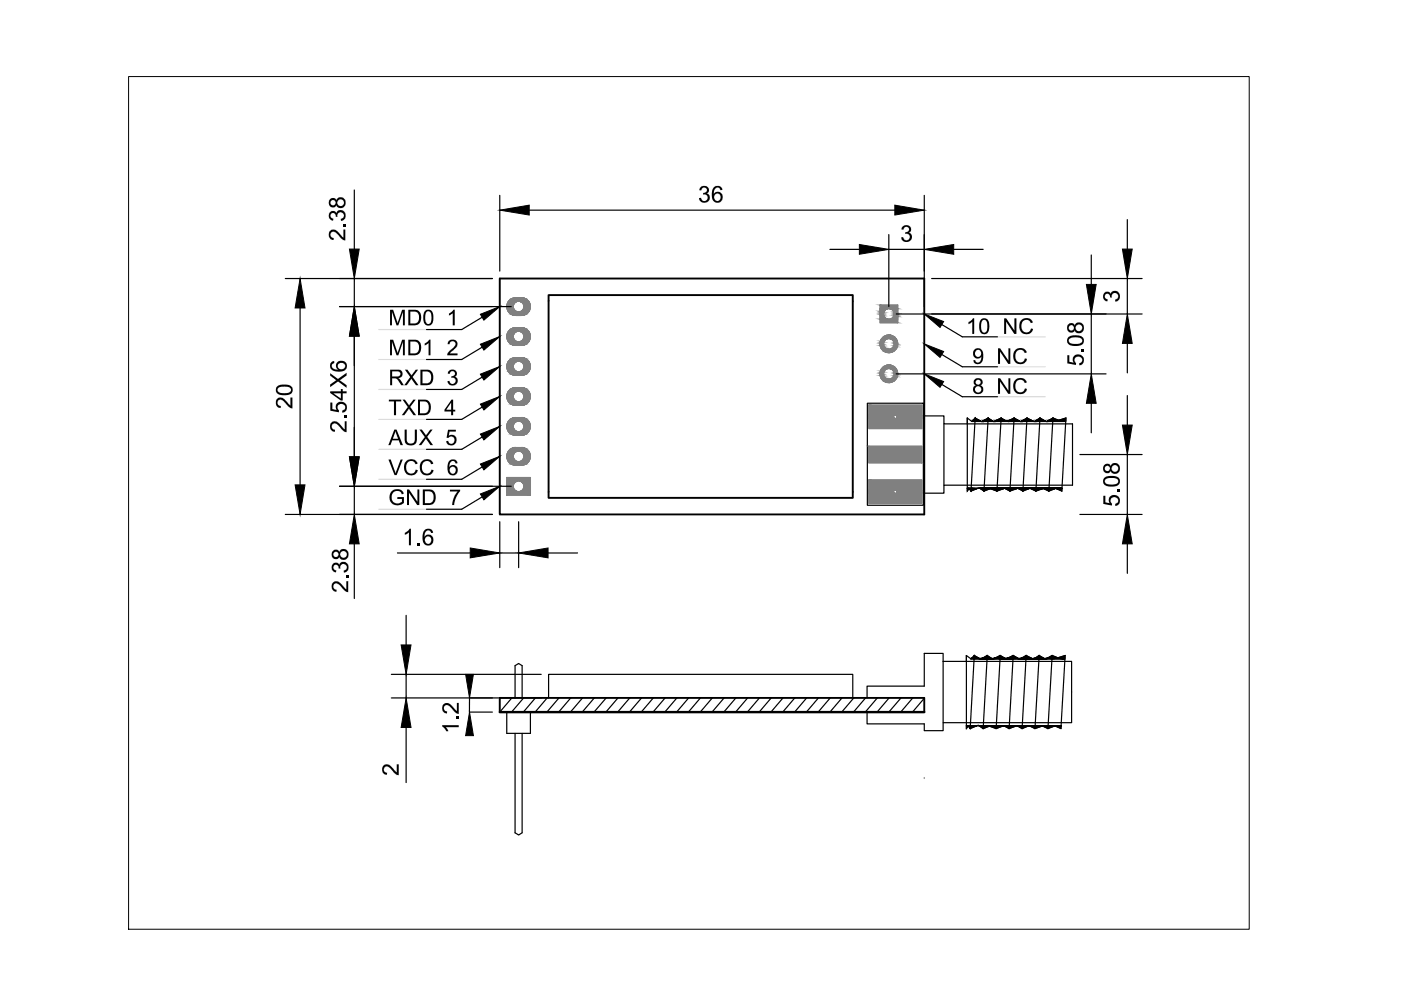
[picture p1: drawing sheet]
<svg xmlns="http://www.w3.org/2000/svg" width="297mm" height="210mm" viewBox="0 0 297 210" stroke-linecap="round" stroke-linejoin="round" font-family="sans-serif">
<path d="M106 59.1h90v50h-90zM106 148h90v3h-90z" fill="none" stroke="#000" stroke-width=".4"/>
<path d="M116.3 62.6h64.5v43h-64.5z" fill="none" stroke="#000" stroke-width=".4"/>
<g fill="#808080" stroke="#808080" stroke-width=".21">
<path d="M108.4 82.5h3.2z"/>
<path d="M108.4 95.2h3.2z"/>
<path d="M108.4 88.8h3.2z"/>
<path d="M109.3 63.1l1.6 .1zM109 63.2h1.9z"/>
<path d="M109 63.2h1.9zM109 63.2h1.9z"/>
<path d="M109 63.2l2.3 .1zM108.6 63.3h2.7z"/>
<path d="M108.6 63.3h2.7zM108.6 63.3h2.7z"/>
<path d="M108.6 63.3l2.9 .1-.2-.1zM108.3 63.4l.3-.1 2.9 .1z"/>
<path d="M108.3 63.4l3.3 .1zM108.3 63.5h3.3z"/>
<path d="M108.3 63.5l3.5 .1-.2-.1zM108.1 63.6l.2-.1 3.5 .1z"/>
<path d="M108.1 63.6l3.8 .1zM108.1 63.6l3.8 .1z"/>
<path d="M108 63.7l4.1 .2-.2-.2zM107.8 63.9l.2-.2 4.1 .2z"/>
<path d="M107.8 63.9h4.3zM107.8 63.9h4.3z"/>
<path d="M110 63.9h2.1zM110 63.9h2.1z"/>
<path d="M107.8 63.9h2.1zM107.8 63.9h1.8z"/>
<path d="M110.3 63.9l1.8 .1zM110.3 63.9l1.8 .1z"/>
<path d="M110.4 64h1.8zM110.4 64h1.8z"/>
<path d="M107.8 63.9h1.8zM107.8 63.9l1.7 .1z"/>
<path d="M110.4 64l1.8 .1zM110.4 64l1.8 .1z"/>
<path d="M107.8 64h1.7zM107.8 64l1.5 .1h-1.6z"/>
<path d="M107.7 64.1h1.6zM107.7 64.1l1.5 .1z"/>
<path d="M110.6 64.1l1.7 .1-.1-.1zM110.6 64.1l1.7 .1h-1.5z"/>
<path d="M107.7 64.2h1.5zM107.7 64.2h1.4z"/>
<path d="M110.8 64.2l1.5 .1zM110.8 64.2l1.5 .1z"/>
<path d="M110.8 64.3l1.6 .1-.1-.1zM110.8 64.3l1.6 .1h-1.5z"/>
<path d="M107.6 64.2l1.4 .2 .1-.2zM107.6 64.2l1.4 .2h-1.5z"/>
<path d="M107.5 64.4h1.5zM107.5 64.4l1.4 .1z"/>
<path d="M110.9 64.4l1.5 .2v-.2zM110.9 64.4l1.5 .2h-1.4z"/>
<path d="M107.5 64.5h1.4zM107.5 64.5l1.4 .1h-1.4z"/>
<path d="M111 64.6h1.4zM111 64.6h1.4z"/>
<path d="M111 64.6l1.4 .2v-.2zM111 64.6l1.4 .2h-1.3z"/>
<path d="M107.5 64.6l1.3 .2 .1-.2zM107.5 64.6l1.3 .2h-1.3z"/>
<path d="M107.5 64.8h1.3zM107.5 64.8h1.3z"/>
<path d="M111.1 64.8l1.4 .2-.1-.2zM111.1 64.8l1.4 .2h-1.4zM111.1 65h1.4zM111.1 65h1.4z"/>
<path d="M107.5 64.8l1.3 .2v-.2zM107.5 64.8l1.3 .2h-1.3z"/>
<path d="M107.5 65l1.3 .2v-.2zM107.5 65l1.3 .2h-1.3z"/>
<path d="M111.1 65l1.3 .2 .1-.2zM111.1 65l1.3 .2h-1.3z"/>
<path d="M107.5 65.2h1.3zM107.5 65.2h1.3z"/>
<path d="M111.1 65.2l1.3 .2v-.2zM111.1 65.2l1.3 .2h-1.4z"/>
<path d="M111 65.4h1.4zM111 65.4h1.4z"/>
<path d="M107.5 65.2l1.4 .2-.1-.2zM107.5 65.2l1.4 .2h-1.4z"/>
<path d="M107.5 65.4l1.5 .1-.1-.1zM107.5 65.4l1.5 .1h-1.5z"/>
<path d="M111 65.4l1.4 .2v-.2zM111 65.4l1.4 .2h-1.5z"/>
<path d="M107.5 65.5l1.5 .1zM107.5 65.5l1.5 .1z"/>
<path d="M110.9 65.6l1.4 .1 .1-.1zM110.9 65.6l1.4 .1h-1.5z"/>
<path d="M110.8 65.7h1.5zM110.8 65.7l1.5 .1z"/>
<path d="M107.5 65.6l1.6 .2-.1-.2zM107.5 65.6l1.6 .2h-1.5z"/>
<path d="M107.6 65.8h1.6zM107.6 65.8h1.6z"/>
<path d="M110.8 65.8l1.4 .1 .1-.1zM110.8 65.8l1.4 .1h-1.6z"/>
<path d="M107.7 65.8l1.6 .1zM107.7 65.8l1.6 .1z"/>
<path d="M110.6 65.9h1.6zM110.4 66h1.8z"/>
<path d="M107.7 65.9l1.8 .1zM107.7 65.9l1.8 .1z"/>
<path d="M110.4 66h1.8zM110.4 66h1.7z"/>
<path d="M110.4 66h1.7zM110.3 66.1h1.8z"/>
<path d="M107.8 66l1.8 .1zM107.8 66l1.8 .1z"/>
<path d="M110.3 66.1h1.8zM110 66.1h2.1z"/>
<path d="M107.8 66.1h2.1zM107.8 66.1h2.1z"/>
<path d="M107.8 66.1h4.3zM107.8 66.1h4.3z"/>
<path d="M107.8 66.1l4.1 .2 .2-.2zM107.8 66.1l4.1 .2h-3.9z"/>
<path d="M108 66.3h3.9zM108 66.3l3.8 .1z"/>
<path d="M108.1 66.4l3.5 .2 .2-.2zM108.1 66.4l3.5 .2h-3.3z"/>
<path d="M108.3 66.6h3.3zM108.3 66.6h3.2z"/>
<path d="M108.3 66.6l3 .1 .2-.1zM108.3 66.6l3 .1h-2.7z"/>
<path d="M108.6 66.7h2.7zM108.6 66.7l2.6 .1z"/>
<path d="M108.6 66.8h2.6zM108.6 66.8h2.3z"/>
<path d="M109 66.8h1.9zM109 66.8h1.9z"/>
<path d="M109 66.8h1.9zM109 66.8l1.6 .1z"/>
<path d="M109.3 69.5h1.6zM109 69.5h1.9z"/>
<path d="M109 69.5h1.9zM109 69.5h1.9z"/>
<path d="M109 69.5l2.3 .1zM108.6 69.6h2.7z"/>
<path d="M108.6 69.6h2.7zM108.6 69.6h2.7z"/>
<path d="M108.6 69.6l2.9 .2-.2-.2zM108.3 69.8l.3-.2 2.9 .2z"/>
<path d="M108.3 69.8h3.3zM108.3 69.8h3.3z"/>
<path d="M108.3 69.8l3.5 .2-.2-.2zM108.1 70l.2-.2 3.5 .2z"/>
<path d="M108.1 70h3.8zM108.1 70h3.8z"/>
<path d="M108 70l4.1 .2-.2-.2zM107.8 70.2l.2-.2 4.1 .2z"/>
<path d="M107.8 70.2h4.3zM107.8 70.2h4.3z"/>
<path d="M110 70.2l2.1 .1zM110 70.2l2.1 .1z"/>
<path d="M107.8 70.2h2.1zM107.8 70.2l1.8 .1z"/>
<path d="M110.3 70.3h1.8zM110.3 70.3h1.8z"/>
<path d="M110.4 70.3l1.8 .1zM110.4 70.3l1.8 .1z"/>
<path d="M107.8 70.3h1.8zM107.8 70.3l1.7 .1z"/>
<path d="M110.4 70.4l1.8 .1zM110.4 70.4l1.8 .1z"/>
<path d="M107.8 70.4h1.7zM107.8 70.4l1.5 .1h-1.6z"/>
<path d="M107.7 70.5h1.6zM107.7 70.5h1.5z"/>
<path d="M110.6 70.5l1.7 .1-.1-.1zM110.6 70.5l1.7 .1h-1.5z"/>
<path d="M107.7 70.5h1.5zM107.7 70.5l1.4 .1z"/>
<path d="M110.8 70.6h1.5zM110.8 70.6h1.5z"/>
<path d="M110.8 70.6l1.6 .2-.1-.2zM110.8 70.6l1.6 .2h-1.5z"/>
<path d="M107.6 70.6l1.4 .2 .1-.2zM107.6 70.6l1.4 .2h-1.5z"/>
<path d="M107.5 70.8h1.5zM107.5 70.8h1.4z"/>
<path d="M110.9 70.8l1.5 .2v-.2zM110.9 70.8l1.5 .2h-1.4z"/>
<path d="M107.5 70.8h1.4zM107.5 70.8l1.4 .2h-1.4z"/>
<path d="M111 71h1.4zM111 71h1.4z"/>
<path d="M111 71l1.4 .2v-.2zM111 71l1.4 .2h-1.3z"/>
<path d="M107.5 71l1.3 .2 .1-.2zM107.5 71l1.3 .2h-1.3z"/>
<path d="M107.5 71.2h1.3zM107.5 71.2h1.3z"/>
<path d="M111.1 71.2l1.4 .2-.1-.2zM111.1 71.2l1.4 .2h-1.4zM111.1 71.4h1.4zM111.1 71.4h1.4z"/>
<path d="M107.5 71.2l1.3 .2v-.2zM107.5 71.2l1.3 .2h-1.3z"/>
<path d="M107.5 71.4l1.3 .1v-.1zM107.5 71.4l1.3 .1h-1.3z"/>
<path d="M111.1 71.4l1.3 .2 .1-.2zM111.1 71.4l1.3 .2h-1.3z"/>
<path d="M107.5 71.5l1.3 .1zM107.5 71.5l1.3 .1z"/>
<path d="M111.1 71.6l1.3 .1v-.1zM111.1 71.6l1.3 .1h-1.4z"/>
<path d="M111 71.7h1.4zM111 71.7l1.4 .1z"/>
<path d="M107.5 71.6l1.4 .2-.1-.2zM107.5 71.6l1.4 .2h-1.4z"/>
<path d="M107.5 71.8l1.5 .1-.1-.1zM107.5 71.8l1.5 .1h-1.5z"/>
<path d="M111 71.8l1.4 .1v-.1zM111 71.8l1.4 .1h-1.5z"/>
<path d="M107.5 71.9h1.5zM107.5 71.9h1.5z"/>
<path d="M110.9 71.9l1.4 .2 .1-.2zM110.9 71.9l1.4 .2h-1.5z"/>
<path d="M110.8 72.1h1.5zM110.8 72.1h1.5z"/>
<path d="M107.5 71.9l1.6 .2-.1-.2zM107.5 71.9l1.6 .2h-1.5z"/>
<path d="M107.6 72.1l1.6 .1zM107.6 72.1l1.6 .1z"/>
<path d="M110.8 72.1l1.4 .2 .1-.2zM110.8 72.1l1.4 .2h-1.6z"/>
<path d="M107.7 72.2l1.6 .1zM107.7 72.2l1.6 .1z"/>
<path d="M110.6 72.3h1.6zM110.4 72.4h1.8z"/>
<path d="M107.7 72.3l1.8 .1zM107.7 72.3l1.8 .1z"/>
<path d="M110.4 72.4h1.8zM110.4 72.4h1.7z"/>
<path d="M110.4 72.4h1.7zM110.3 72.4h1.8z"/>
<path d="M107.8 72.4h1.8zM107.8 72.4h1.8z"/>
<path d="M110.3 72.4h1.8zM110 72.5h2.1z"/>
<path d="M107.8 72.4l2.1 .1zM107.8 72.4l2.1 .1z"/>
<path d="M107.8 72.5h4.3zM107.8 72.5h4.3z"/>
<path d="M107.8 72.5l4.1 .2 .2-.2zM107.8 72.5l4.1 .2h-3.9z"/>
<path d="M108 72.7h3.9zM108 72.7h3.8z"/>
<path d="M108.1 72.7l3.5 .2 .2-.2zM108.1 72.7l3.5 .2h-3.3z"/>
<path d="M108.3 72.9h3.3zM108.3 72.9l3.2 .1z"/>
<path d="M108.3 73l3 .1 .2-.1zM108.3 73l3 .1h-2.7z"/>
<path d="M108.6 73.1h2.7zM108.6 73.1h2.6z"/>
<path d="M108.6 73.1h2.6zM108.6 73.1l2.3 .1z"/>
<path d="M109 73.2h1.9zM109 73.2h1.9z"/>
<path d="M109 73.2h1.9zM109 73.2h1.6z"/>
<path d="M109.3 75.8l1.6 .1zM109 75.9h1.9zM109 75.9h1.9zM109 75.9h1.9z"/>
<path d="M109 75.9l2.3 .1zM108.6 76h2.7z"/>
<path d="M108.6 76h2.7zM108.6 76h2.7z"/>
<path d="M108.6 76l3 .2-.3-.2zM108.3 76.2l.3-.2 3 .2zM108.3 76.2h3.3zM108.3 76.2h3.3z"/>
<path d="M108.3 76.2l3.6 .2-.3-.2zM108 76.4l.3-.2 3.6 .2zM108 76.4h3.9zM108 76.4h3.9z"/>
<path d="M108 76.4l4.1 .2-.2-.2zM108 76.4l4.1 .2h-4.3z"/>
<path d="M110 76.6h2.1zM110 76.6h2.1z"/>
<path d="M107.8 76.6h2.1zM107.8 76.6h1.8z"/>
<path d="M110.3 76.6l1.8 .1zM110.3 76.6l1.8 .1z"/>
<path d="M107.8 76.6h1.8zM107.8 76.6l1.7 .1z"/>
<path d="M110.4 76.7h1.8zM110.4 76.7h1.8z"/>
<path d="M107.8 76.7h1.7zM107.8 76.7h1.7z"/>
<path d="M110.4 76.7l1.8 .1zM110.4 76.7l1.8 .1z"/>
<path d="M107.7 76.7h1.8zM107.7 76.7l1.6 .1h-1.6z"/>
<path d="M110.6 76.8l1.7 .2-.1-.2zM110.6 76.8l1.7 .2h-1.5z"/>
<path d="M107.7 76.8l1.4 .2 .2-.2zM107.7 76.8l1.4 .2h-1.5z"/>
<path d="M110.8 77h1.5zM110.8 77h1.5z"/>
<path d="M107.6 77h1.5zM107.6 77h1.5z"/>
<path d="M110.8 77l1.6 .1-.1-.1zM110.8 77l1.6 .1h-1.5z"/>
<path d="M107.6 77h1.5zM107.6 77l1.4 .1h-1.5z"/>
<path d="M110.9 77.1l1.5 .2v-.2zM110.9 77.1l1.5 .2h-1.4z"/>
<path d="M107.5 77.1l1.4 .2 .1-.2zM107.5 77.1l1.4 .2h-1.4z"/>
<path d="M111 77.3h1.4zM111 77.3h1.4z"/>
<path d="M107.5 77.3h1.4zM107.5 77.3h1.4z"/>
<path d="M111 77.3l1.4 .2v-.2zM111 77.3l1.4 .2h-1.3z"/>
<path d="M107.5 77.3l1.3 .2 .1-.2zM107.5 77.3l1.3 .2h-1.3z"/>
<path d="M111.1 77.5l1.4 .2-.1-.2zM111.1 77.5l1.4 .2h-1.4zM111.1 77.7h1.4zM111.1 77.7h1.4z"/>
<path d="M107.5 77.5l1.3 .2v-.2zM107.5 77.5l1.3 .2h-1.4zM107.4 77.7h1.4zM107.4 77.7h1.4z"/>
<path d="M111.1 77.7l1.3 .2 .1-.2zM111.1 77.7l1.3 .2h-1.3z"/>
<path d="M107.4 77.7l1.4 .2v-.2zM107.4 77.7l1.4 .2h-1.3z"/>
<path d="M111.1 77.9l1.3 .2v-.2zM111.1 77.9l1.3 .2h-1.4z"/>
<path d="M107.5 77.9l1.4 .2-.1-.2zM107.5 77.9l1.4 .2h-1.4z"/>
<path d="M111 78.1h1.4zM111 78.1h1.4z"/>
<path d="M107.5 78.1h1.4zM107.5 78.1h1.4z"/>
<path d="M111 78.1l1.4 .2v-.2zM111 78.1l1.4 .2h-1.5z"/>
<path d="M107.5 78.1l1.5 .2-.1-.2zM107.5 78.1l1.5 .2h-1.5z"/>
<path d="M110.9 78.3l1.4 .1 .1-.1zM110.9 78.3l1.4 .1h-1.5z"/>
<path d="M107.5 78.3l1.6 .1-.1-.1zM107.5 78.3l1.6 .1h-1.5z"/>
<path d="M110.8 78.4h1.5zM110.8 78.4l1.5 .1z"/>
<path d="M107.6 78.4l1.5 .1zM107.6 78.4l1.5 .1z"/>
<path d="M110.8 78.5l1.4 .1 .1-.1zM110.8 78.5l1.4 .1h-1.6z"/>
<path d="M107.6 78.5l1.7 .1-.2-.1zM107.6 78.5l1.7 .1h-1.6z"/>
<path d="M110.6 78.6h1.6zM110.4 78.7h1.8z"/>
<path d="M107.7 78.6l1.8 .1zM107.7 78.6l1.8 .1z"/>
<path d="M110.4 78.7h1.8zM110.4 78.7h1.7z"/>
<path d="M107.7 78.7l1.8 .1zM107.7 78.7l1.8 .1z"/>
<path d="M110.4 78.7h1.7zM110.3 78.8h1.8z"/>
<path d="M107.8 78.8h1.8zM107.8 78.8h1.8z"/>
<path d="M110.3 78.8h1.8zM110 78.8h2.1z"/>
<path d="M107.8 78.8h2.1zM107.8 78.8h2.1z"/>
<path d="M107.8 78.8l4.1 .2 .2-.2zM107.8 78.8l4.1 .2h-3.9zM108 79h3.9zM108 79h3.9z"/>
<path d="M108 79l3.6 .3 .3-.3zM108 79l3.6 .3h-3.3zM108.3 79.3h3.3zM108.3 79.3h3.3z"/>
<path d="M108.3 79.3l3 .1 .3-.1zM108.3 79.3l3 .1h-2.7zM108.6 79.4h2.7zM108.6 79.4h2.7z"/>
<path d="M108.6 79.4h2.7zM108.6 79.4l2.3 .1zM109 79.5h1.9zM109 79.5h1.9z"/>
<path d="M109 79.5h1.9zM109 79.5l1.6 .1z"/>
<path d="M109.3 82.2h1.6zM109 82.2h1.9zM109 82.2h1.9zM109 82.2h1.9z"/>
<path d="M109 82.2l2.3 .1zM108.6 82.3h2.7zM108.6 82.3h2.7zM108.6 82.3h2.7z"/>
<path d="M108.6 82.3l3 .2-.3-.2zM108.4 82.5l.2-.2 3 .2zM108.3 82.5h3.3z"/>
<path d="M108.3 82.5l3.5 .2-.2-.2zM108.1 82.7l.2-.2 3.5 .2zM108.1 82.7h3.7zM108.1 82.7h3.7z"/>
<path d="M108.1 82.7l4 .2-.3-.2zM108.1 82.7l4 .2h-4.3zM107.8 82.9h4.3zM107.8 82.9h4.3zM107.8 82.9h4.3zM107.8 82.9h4.3z"/>
<path d="M110 82.9l2.1 .1zM110 82.9l2.1 .1z"/>
<path d="M107.8 82.9h2.1zM107.8 82.9l1.8 .1z"/>
<path d="M110.3 83l1.8 .1zM110.3 83l1.8 .1z"/>
<path d="M107.8 83h1.8zM107.8 83l1.7 .1z"/>
<path d="M110.4 83.1l1.8 .1zM110.4 83.1l1.8 .1z"/>
<path d="M107.8 83.1h1.7zM107.8 83.1l1.5 .1h-1.6z"/>
<path d="M110.6 83.2h1.6zM110.6 83.2h1.6z"/>
<path d="M107.7 83.2h1.6zM107.7 83.2h1.5z"/>
<path d="M110.7 83.2l1.6 .1zM110.7 83.2l1.6 .1z"/>
<path d="M107.7 83.2h1.5zM107.7 83.2l1.4 .1z"/>
<path d="M110.8 83.3l1.6 .2-.1-.2zM110.8 83.3l1.6 .2h-1.5z"/>
<path d="M107.6 83.3l1.4 .2 .1-.2zM107.6 83.3l1.4 .2h-1.5z"/>
<path d="M110.9 83.5h1.5zM110.9 83.5h1.5z"/>
<path d="M107.5 83.5h1.5zM107.5 83.5h1.4z"/>
<path d="M110.9 83.5l1.5 .2zM110.9 83.5l1.5 .2z"/>
<path d="M107.5 83.5h1.4zM107.5 83.5l1.4 .2h-1.4z"/>
<path d="M111 83.7l1.4 .2v-.2zM111 83.7l1.4 .2h-1.3z"/>
<path d="M107.5 83.7l1.3 .2 .1-.2zM107.5 83.7l1.3 .2h-1.3z"/>
<path d="M111.1 83.9h1.3zM111.1 83.9h1.3z"/>
<path d="M107.5 83.9h1.3zM107.5 83.9h1.3z"/>
<path d="M111.1 83.9l1.3 .2v-.2zM111.1 83.9l1.3 .2h-1.3z"/>
<path d="M107.5 83.9l1.3 .2v-.2zM107.5 83.9l1.3 .2h-1.3z"/>
<path d="M111.1 84.1l1.3 .1v-.1zM111.1 84.1l1.3 .1h-1.3z"/>
<path d="M107.5 84.1l1.3 .1v-.1zM107.5 84.1l1.3 .1h-1.3z"/>
<path d="M111.1 84.2l1.3 .1zM111.1 84.2l1.3 .1z"/>
<path d="M107.5 84.2l1.3 .1zM107.5 84.2l1.3 .1z"/>
<path d="M111.1 84.3l1.3 .2v-.2zM111.1 84.3l1.3 .2h-1.4z"/>
<path d="M107.5 84.3l1.4 .2-.1-.2zM107.5 84.3l1.4 .2h-1.4z"/>
<path d="M111 84.5h1.4zM111 84.5l1.4 .1z"/>
<path d="M107.5 84.5l1.5 .1zM107.5 84.5l1.5 .1z"/>
<path d="M111 84.6h1.4zM111 84.6h1.4z"/>
<path d="M107.5 84.6h1.5zM107.5 84.6h1.5z"/>
<path d="M110.9 84.6l1.4 .2 .1-.2zM110.9 84.6l1.4 .2h-1.5z"/>
<path d="M107.5 84.6l1.6 .2-.1-.2zM107.5 84.6l1.6 .2h-1.5z"/>
<path d="M110.8 84.8h1.5zM110.8 84.8l1.4 .1h-1.5z"/>
<path d="M107.6 84.8l1.6 .1zM107.6 84.8l1.6 .1z"/>
<path d="M110.7 84.9h1.5zM110.7 84.9l1.5 .1z"/>
<path d="M107.7 84.9l1.6 .1zM107.7 84.9l1.6 .1z"/>
<path d="M110.6 85h1.6zM110.4 85.1h1.7z"/>
<path d="M107.7 85l1.8 .1zM107.7 85l1.8 .1z"/>
<path d="M110.4 85.1h1.7zM110.3 85.1h1.8z"/>
<path d="M107.8 85.1h1.8zM107.8 85.1h1.8z"/>
<path d="M110.3 85.1h1.8zM110 85.2h2.1z"/>
<path d="M107.8 85.1l2.1 .1zM107.8 85.1l2.1 .1z"/>
<path d="M107.8 85.2h4.3zM107.8 85.2h4.3zM107.8 85.2h4.3zM107.8 85.2h4.3z"/>
<path d="M107.8 85.2l4 .2 .3-.2zM107.8 85.2l4 .2h-3.7zM108.1 85.4h3.7zM108.1 85.4h3.7z"/>
<path d="M108.1 85.4l3.5 .3 .2-.3zM108.1 85.4l3.5 .3h-3.3z"/>
<path d="M108.3 85.7h3.2zM108.3 85.7h3.3z"/>
<path d="M108.3 85.7l3 .1 .2-.1zM108.3 85.7l3 .1h-2.7zM108.6 85.8h2.7zM108.6 85.8h2.7z"/>
<path d="M108.6 85.8h2.7zM108.6 85.8l2.3 .1zM109 85.9h1.9zM109 85.9h1.9z"/>
<path d="M109 85.9h1.9zM109 85.9h1.6z"/>
<path d="M109.3 94.9h1.6zM109 94.9h1.9zM109 94.9h1.9zM109 94.9h1.9z"/>
<path d="M109 94.9l2.3 .1zM108.6 95h2.7zM108.6 95h2.7zM108.6 95h2.7z"/>
<path d="M108.6 95l3 .2-.3-.2zM108.4 95.2l.2-.2 3 .2zM108.3 95.2h3.3z"/>
<path d="M108.3 95.2l3.5 .2-.2-.2zM108.1 95.4l.2-.2 3.5 .2zM108.1 95.4h3.7zM108.1 95.4h3.7z"/>
<path d="M108.1 95.4l4 .2-.3-.2zM108.1 95.4l4 .2h-4.3zM107.8 95.6h4.3zM107.8 95.6h4.3zM107.8 95.6h4.3zM107.8 95.6h4.3z"/>
<path d="M110 95.6l2.1 .1zM110 95.6l2.1 .1z"/>
<path d="M107.8 95.6h2.1zM107.8 95.6l1.8 .1z"/>
<path d="M110.3 95.7l1.8 .1zM110.3 95.7l1.8 .1z"/>
<path d="M107.8 95.7h1.8zM107.8 95.7l1.7 .1z"/>
<path d="M110.4 95.8l1.8 .1zM110.4 95.8l1.8 .1z"/>
<path d="M107.8 95.8h1.7zM107.8 95.8l1.5 .1h-1.6z"/>
<path d="M110.6 95.9h1.6zM110.6 95.9h1.6z"/>
<path d="M107.7 95.9h1.6zM107.7 95.9h1.5z"/>
<path d="M110.7 95.9l1.6 .1zM110.7 95.9l1.6 .1z"/>
<path d="M107.7 95.9h1.5zM107.7 95.9l1.4 .1z"/>
<path d="M110.8 96l1.6 .2-.1-.2zM110.8 96l1.6 .2h-1.5z"/>
<path d="M107.6 96l1.4 .2 .1-.2zM107.6 96l1.4 .2h-1.5z"/>
<path d="M110.9 96.2h1.5zM110.9 96.2h1.5z"/>
<path d="M107.5 96.2h1.5zM107.5 96.2h1.4z"/>
<path d="M110.9 96.2l1.5 .2zM110.9 96.2l1.5 .2z"/>
<path d="M107.5 96.2h1.4zM107.5 96.2l1.4 .2h-1.4z"/>
<path d="M111 96.4l1.4 .2v-.2zM111 96.4l1.4 .2h-1.3z"/>
<path d="M107.5 96.4l1.3 .2 .1-.2zM107.5 96.4l1.3 .2h-1.3z"/>
<path d="M111.1 96.6h1.3zM111.1 96.6h1.3z"/>
<path d="M107.5 96.6h1.3zM107.5 96.6h1.3z"/>
<path d="M111.1 96.6l1.3 .2v-.2zM111.1 96.6l1.3 .2h-1.3z"/>
<path d="M107.5 96.6l1.3 .2v-.2zM107.5 96.6l1.3 .2h-1.3z"/>
<path d="M111.1 96.8l1.3 .1v-.1zM111.1 96.8l1.3 .1h-1.3z"/>
<path d="M107.5 96.8l1.3 .1v-.1zM107.5 96.8l1.3 .1h-1.3z"/>
<path d="M111.1 96.9l1.3 .1zM111.1 96.9l1.3 .1z"/>
<path d="M107.5 96.9l1.3 .1zM107.5 96.9l1.3 .1z"/>
<path d="M111.1 97l1.3 .2v-.2zM111.1 97l1.3 .2h-1.4z"/>
<path d="M107.5 97l1.4 .2-.1-.2zM107.5 97l1.4 .2h-1.4z"/>
<path d="M111 97.2h1.4zM111 97.2l1.4 .1z"/>
<path d="M107.5 97.2l1.5 .1zM107.5 97.2l1.5 .1z"/>
<path d="M111 97.3h1.4zM111 97.3h1.4z"/>
<path d="M107.5 97.3h1.5zM107.5 97.3h1.5z"/>
<path d="M110.9 97.3l1.4 .2 .1-.2zM110.9 97.3l1.4 .2h-1.5z"/>
<path d="M107.5 97.3l1.6 .2-.1-.2zM107.5 97.3l1.6 .2h-1.5z"/>
<path d="M110.8 97.5h1.5zM110.8 97.5l1.4 .1h-1.5z"/>
<path d="M107.6 97.5l1.6 .1zM107.6 97.5l1.6 .1z"/>
<path d="M110.7 97.6h1.5zM110.7 97.6l1.5 .1z"/>
<path d="M107.7 97.6l1.6 .1zM107.7 97.6l1.6 .1z"/>
<path d="M110.6 97.7h1.6zM110.4 97.8h1.7z"/>
<path d="M107.7 97.7l1.8 .1zM107.7 97.7l1.8 .1z"/>
<path d="M110.4 97.8h1.7zM110.3 97.9h1.8z"/>
<path d="M107.8 97.8l1.8 .1zM107.8 97.8l1.8 .1z"/>
<path d="M110.3 97.9h1.8zM110 97.9h2.1z"/>
<path d="M107.8 97.9h2.1zM107.8 97.9h2.1z"/>
<path d="M107.8 97.9h4.3zM107.8 97.9h4.3zM107.8 97.9h4.3zM107.8 97.9h4.3z"/>
<path d="M107.8 97.9l4 .2 .3-.2zM107.8 97.9l4 .2h-3.7zM108.1 98.1h3.7zM108.1 98.1h3.7z"/>
<path d="M108.1 98.1l3.5 .3 .2-.3zM108.1 98.1l3.5 .3h-3.3z"/>
<path d="M108.3 98.4h3.2zM108.3 98.4h3.3z"/>
<path d="M108.3 98.4l3 .1 .2-.1zM108.3 98.4l3 .1h-2.7zM108.6 98.5h2.7zM108.6 98.5h2.7z"/>
<path d="M108.6 98.5h2.7zM108.6 98.5l2.3 .1z"/>
<path d="M109 98.6h1.9zM109 98.6h1.9z"/>
<path d="M109 98.6h1.9zM109 98.6h1.6z"/>
<path d="M107.4 101.2l5.1 .8v-.8zM107.4 101.2l5.1 .8h-5.1z"/>
<path d="M110 102h2.5zM110 102h2.5z"/>
<path d="M107.4 102h2.5zM107.4 102h2.2z"/>
<path d="M110.3 102l2.2 .1zM110.3 102l2.2 .1z"/>
<path d="M107.4 102h2.2zM107.4 102l2.1 .1z"/>
<path d="M110.4 102.1l2.1 .1zM110.4 102.1l2.1 .1z"/>
<path d="M107.4 102.1h2.1zM107.4 102.1l1.9 .1z"/>
<path d="M110.6 102.2l1.9 .2v-.2zM110.6 102.2l1.9 .2h-1.7z"/>
<path d="M107.4 102.2l1.7 .2 .2-.2zM107.4 102.2l1.7 .2h-1.7z"/>
<path d="M110.8 102.4l1.7 .1v-.1zM110.8 102.4l1.7 .1h-1.6z"/>
<path d="M107.4 102.4l1.6 .1 .1-.1zM107.4 102.4l1.6 .1h-1.6z"/>
<path d="M110.9 102.5l1.6 .2v-.2zM110.9 102.5l1.6 .2h-1.5z"/>
<path d="M107.4 102.5l1.5 .2 .1-.2zM107.4 102.5l1.5 .2h-1.5z"/>
<path d="M111 102.7l1.5 .2v-.2zM111 102.7l1.5 .2h-1.4z"/>
<path d="M107.4 102.7l1.4 .2 .1-.2zM107.4 102.7l1.4 .2h-1.4z"/>
<path d="M111.1 102.9l1.4 .2v-.2zM111.1 102.9l1.4 .2h-1.4z"/>
<path d="M107.4 102.9l1.4 .2v-.2zM107.4 102.9l1.4 .2h-1.4z"/>
<path d="M111.1 103.1l1.4 .2v-.2zM111.1 103.1l1.4 .2h-1.4z"/>
<path d="M107.4 103.1l1.4 .2v-.2zM107.4 103.1l1.4 .2h-1.4z"/>
<path d="M111.1 103.3l1.4 .2v-.2zM111.1 103.3l1.4 .2h-1.5z"/>
<path d="M107.4 103.3l1.5 .2-.1-.2zM107.4 103.3l1.5 .2h-1.5z"/>
<path d="M111 103.5l1.5 .2v-.2zM111 103.5l1.5 .2h-1.6z"/>
<path d="M107.4 103.5l1.6 .2-.1-.2zM107.4 103.5l1.6 .2h-1.6z"/>
<path d="M110.9 103.7l1.6 .2v-.2zM110.9 103.7l1.6 .2h-1.7z"/>
<path d="M107.4 103.7l1.7 .2-.1-.2zM107.4 103.7l1.7 .2h-1.7z"/>
<path d="M110.8 103.9l1.7 .1v-.1zM110.8 103.9l1.7 .1h-1.9z"/>
<path d="M107.4 103.9l1.9 .1-.2-.1zM107.4 103.9l1.9 .1h-1.9z"/>
<path d="M110.6 104l1.9 .1zM110.4 104.1h2.1z"/>
<path d="M107.4 104l2.1 .1zM107.4 104l2.1 .1z"/>
<path d="M110.4 104.1l2.1 .1zM110.3 104.2h2.2z"/>
<path d="M107.4 104.1l2.2 .1zM107.4 104.1l2.2 .1z"/>
<path d="M110.3 104.2h2.2zM110 104.2h2.5z"/>
<path d="M107.4 104.2h2.5zM107.4 104.2h2.5z"/>
<path d="M107.4 104.2l5.1 .8v-.8zM107.4 104.2l5.1 .8h-5.1z"/>
<path d="M109.3 88.5l1.6 .1zM109 88.6h1.9zM109 88.6h1.9zM109 88.6h1.9z"/>
<path d="M109 88.6l2.3 .1zM108.6 88.7h2.7zM108.6 88.7h2.7zM108.6 88.7h2.7z"/>
<path d="M108.6 88.7l3 .1-.3-.1zM108.4 88.8l.2-.1 3 .1zM108.3 88.8h3.3z"/>
<path d="M108.3 88.8l3.5 .2-.2-.2zM108.1 89l.2-.2 3.5 .2zM108.1 89h3.7zM108.1 89h3.7z"/>
<path d="M108.1 89l4 .3-.3-.3zM108.1 89l4 .3h-4.3zM107.8 89.3h4.3zM107.8 89.3h4.3zM107.8 89.3h4.3zM107.8 89.3h4.3z"/>
<path d="M110 89.3h2.1zM110 89.3h2.1z"/>
<path d="M107.8 89.3h2.1zM107.8 89.3h1.8z"/>
<path d="M110.3 89.3l1.8 .1zM110.3 89.3l1.8 .1z"/>
<path d="M107.8 89.3h1.8zM107.8 89.3l1.7 .1z"/>
<path d="M110.4 89.4l1.8 .1zM110.4 89.4l1.8 .1z"/>
<path d="M107.8 89.4h1.7zM107.8 89.4l1.5 .1h-1.6z"/>
<path d="M110.6 89.5l1.6 .1zM110.6 89.5l1.6 .1z"/>
<path d="M107.7 89.5h1.6zM107.7 89.5l1.5 .1z"/>
<path d="M110.7 89.6l1.6 .1zM110.7 89.6l1.6 .1z"/>
<path d="M107.7 89.6h1.5zM107.7 89.6l1.4 .1z"/>
<path d="M110.8 89.7l1.6 .1-.1-.1zM110.8 89.7l1.6 .1h-1.5z"/>
<path d="M107.6 89.7l1.4 .1 .1-.1zM107.6 89.7l1.4 .1h-1.5z"/>
<path d="M110.9 89.8l1.5 .1zM110.9 89.8l1.5 .1z"/>
<path d="M107.5 89.8h1.5zM107.5 89.8l1.4 .1z"/>
<path d="M110.9 89.9l1.5 .1zM110.9 89.9l1.5 .1z"/>
<path d="M107.5 89.9h1.4zM107.5 89.9l1.4 .1h-1.4z"/>
<path d="M111 90l1.4 .2v-.2zM111 90l1.4 .2h-1.3z"/>
<path d="M107.5 90l1.3 .2 .1-.2zM107.5 90l1.3 .2h-1.3z"/>
<path d="M111.1 90.2h1.3zM111.1 90.2h1.3z"/>
<path d="M107.5 90.2h1.3zM107.5 90.2h1.3z"/>
<path d="M111.1 90.2l1.3 .2v-.2zM111.1 90.2l1.3 .2h-1.3z"/>
<path d="M107.5 90.2l1.3 .2v-.2zM107.5 90.2l1.3 .2h-1.3z"/>
<path d="M111.1 90.4l1.3 .2v-.2zM111.1 90.4l1.3 .2h-1.3z"/>
<path d="M107.5 90.4l1.3 .2v-.2zM107.5 90.4l1.3 .2h-1.3z"/>
<path d="M111.1 90.6h1.3zM111.1 90.6h1.3z"/>
<path d="M107.5 90.6h1.3zM107.5 90.6h1.3z"/>
<path d="M111.1 90.6l1.3 .2v-.2zM111.1 90.6l1.3 .2h-1.4z"/>
<path d="M107.5 90.6l1.4 .2-.1-.2zM107.5 90.6l1.4 .2h-1.4z"/>
<path d="M111 90.8h1.4zM111 90.8l1.4 .1z"/>
<path d="M107.5 90.8l1.5 .1zM107.5 90.8l1.5 .1z"/>
<path d="M111 90.9h1.4zM111 90.9l1.4 .1z"/>
<path d="M107.5 90.9l1.5 .1zM107.5 90.9l1.5 .1z"/>
<path d="M110.9 91l1.4 .2 .1-.2zM110.9 91l1.4 .2h-1.5z"/>
<path d="M107.5 91l1.6 .2-.1-.2zM107.5 91l1.6 .2h-1.5z"/>
<path d="M110.8 91.2h1.5zM110.8 91.2h1.4h-1.5z"/>
<path d="M107.6 91.2h1.6zM107.6 91.2h1.6z"/>
<path d="M110.7 91.2h1.5zM110.7 91.2l1.5 .1z"/>
<path d="M107.7 91.2l1.6 .1zM107.7 91.2l1.6 .1z"/>
<path d="M110.6 91.3h1.6zM110.4 91.4h1.7z"/>
<path d="M107.7 91.3l1.8 .1zM107.7 91.3l1.8 .1z"/>
<path d="M110.4 91.4h1.7zM110.3 91.5h1.8z"/>
<path d="M107.8 91.4l1.8 .1zM107.8 91.4l1.8 .1z"/>
<path d="M110.3 91.5h1.8zM110 91.5h2.1z"/>
<path d="M107.8 91.5h2.1zM107.8 91.5h2.1z"/>
<path d="M107.8 91.5h4.3zM107.8 91.5h4.3zM107.8 91.5h4.3zM107.8 91.5h4.3z"/>
<path d="M107.8 91.5l4 .3 .3-.3zM107.8 91.5l4 .3h-3.7zM108.1 91.8h3.7zM108.1 91.8h3.7z"/>
<path d="M108.1 91.8l3.5 .2 .2-.2zM108.1 91.8l3.5 .2h-3.3z"/>
<path d="M108.3 92h3.2zM108.3 92h3.3z"/>
<path d="M108.3 92l3 .2 .2-.2zM108.3 92l3 .2h-2.7zM108.6 92.2h2.7zM108.6 92.2h2.7z"/>
<path d="M108.6 92.2h2.7zM108.6 92.2h2.3zM109 92.2h1.9zM109 92.2h1.9z"/>
<path d="M109 92.2h1.9zM109 92.2l1.6 .1z"/>
<path d="M188.3 77.4h.7zM187.9 77.4h1.1z"/>
<path d="M187.9 77.4l1.4 .2zM187.6 77.6l.3-.2 1.4 .2z"/>
<path d="M187.6 77.6l2 .2-.3-.2zM187.3 77.8l.3-.2 2 .2z"/>
<path d="M187.3 77.8l2.5 .2-.2-.2zM187.1 78l.2-.2 2.5 .2z"/>
<path d="M187.1 78l2.8 .1-.1-.1zM187.1 78l2.8 .1h-2.9z"/>
<path d="M188.6 78.1l1.4 .1zM188.6 78.1l1.4 .1z"/>
<path d="M187 78.1h1.4zM187 78.1l1.2 .1z"/>
<path d="M188.8 78.2l1.2 .1zM188.8 78.2l1.2 .1z"/>
<path d="M186.9 78.2h1.3zM186.9 78.2l1.1 .1z"/>
<path d="M189 78.3h1.1zM189 78.3h1.1z"/>
<path d="M186.9 78.3h1.1zM186.9 78.3h1z"/>
<path d="M189 78.3l1.1 .1zM189 78.3l1.1 .1z"/>
<path d="M186.9 78.3h1zM186.9 78.3l.9 .1z"/>
<path d="M189.1 78.4l1.1 .1-.1-.1zM189.1 78.4l1.1 .1h-.9z"/>
<path d="M186.8 78.4l.8 .1 .2-.1zM186.8 78.4l.8 .1h-.8z"/>
<path d="M189.3 78.5l.9 .1zM189.3 78.5l.9 .1z"/>
<path d="M186.8 78.5h.8zM186.8 78.5l.8 .1z"/>
<path d="M189.4 78.6l.8 .1zM189.4 78.6l.8 .1z"/>
<path d="M186.7 78.6h.9zM186.7 78.6l.8 .1z"/>
<path d="M189.4 78.7l.9 .1-.1-.1zM189.4 78.7l.9 .1h-.8z"/>
<path d="M186.7 78.7l.7 .1 .1-.1zM186.7 78.7l.7 .1h-.8z"/>
<path d="M189.5 78.8l.8 .1zM189.5 78.8l.8 .1z"/>
<path d="M186.6 78.8h.8zM186.6 78.8l.8 .1z"/>
<path d="M189.5 78.9l.8 .2v-.2zM189.5 78.9l.8 .2h-.7z"/>
<path d="M186.6 78.9l.7 .2 .1-.2zM186.6 78.9l.7 .2h-.7z"/>
<path d="M189.6 79.1l.7 .2v-.2zM189.6 79.1l.7 .2h-.7z"/>
<path d="M186.6 79.1l.7 .2v-.2zM186.6 79.1l.7 .2h-.7z"/>
<path d="M189.6 79.3l.7 .2v-.2zM189.6 79.3l.7 .2h-.7z"/>
<path d="M186.6 79.3l.7 .2v-.2zM186.6 79.3l.7 .2h-.7z"/>
<path d="M189.6 79.5l.7 .1v-.1zM189.6 79.5l.7 .1h-.8z"/>
<path d="M186.6 79.5l.8 .1-.1-.1zM186.6 79.5l.8 .1h-.8z"/>
<path d="M189.5 79.6h.8zM189.5 79.6l.8 .1z"/>
<path d="M186.6 79.6l.8 .1zM186.6 79.6l.8 .1z"/>
<path d="M189.5 79.7l.7 .2 .1-.2zM189.5 79.7l.7 .2h-.8z"/>
<path d="M186.6 79.7l.9 .2-.1-.2zM186.6 79.7l.9 .2h-.8z"/>
<path d="M189.4 79.9h.8zM189.4 79.9h.8z"/>
<path d="M186.7 79.9h.9zM186.7 79.9h.9z"/>
<path d="M189.4 79.9h.8zM189.4 79.9l.8 .1z"/>
<path d="M186.7 79.9l.9 .1zM186.7 79.9l.9 .1z"/>
<path d="M189.3 80l.8 .2 .1-.2zM189.3 80l.8 .2h-1z"/>
<path d="M186.8 80l1 .2-.2-.2zM186.8 80l1 .2h-1z"/>
<path d="M189.1 80.2h1zM189 80.2h1.1z"/>
<path d="M186.8 80.2h1.1zM186.8 80.2h1.1z"/>
<path d="M189 80.2h1.1zM189 80.3h1z"/>
<path d="M186.9 80.2l1.1 .1zM186.9 80.2l1.1 .1z"/>
<path d="M189 80.3h1zM188.8 80.3h1.2z"/>
<path d="M186.9 80.3h1.3zM186.9 80.3h1.3z"/>
<path d="M188.8 80.3h1.2zM188.6 80.4h1.3z"/>
<path d="M186.9 80.3l1.5 .1zM186.9 80.3l1.5 .1z"/>
<path d="M187 80.4l2.8 .1 .1-.1zM187 80.4l2.8 .1h-2.7z"/>
<path d="M187.1 80.5l2.5 .3 .2-.3zM187.1 80.5l2.5 .3h-2.3z"/>
<path d="M187.3 80.8l2 .1 .3-.1zM187.3 80.8l2 .1h-1.7z"/>
<path d="M187.6 80.9l1.4 .2 .3-.2zM187.6 80.9l1.4 .2z"/>
<path d="M187.9 81.1h1.1zM187.9 81.1h.7z"/>
<path d="M188.3 71l.7 .1zM187.9 71.1h1.1z"/>
<path d="M187.9 71.1l1.4 .1zM187.6 71.2l.3-.1 1.4 .1z"/>
<path d="M187.6 71.2l2 .2-.3-.2zM187.3 71.4l.3-.2 2 .2z"/>
<path d="M187.3 71.4l2.5 .2-.2-.2zM187.1 71.6l.2-.2 2.5 .2z"/>
<path d="M187.1 71.6l2.8 .2-.1-.2zM187.1 71.6l2.8 .2h-2.9z"/>
<path d="M188.6 71.8h1.4zM188.6 71.8h1.4z"/>
<path d="M187 71.8h1.4zM187 71.8h1.2z"/>
<path d="M188.8 71.8l1.2 .1zM188.8 71.8l1.2 .1z"/>
<path d="M186.9 71.8h1.3zM186.9 71.8l1.1 .1z"/>
<path d="M189 71.9h1.1zM189 71.9h1.1z"/>
<path d="M186.9 71.9h1.1zM186.9 71.9h1z"/>
<path d="M189 71.9l1.1 .1zM189 71.9l1.1 .1z"/>
<path d="M186.9 71.9h1zM186.9 71.9l.9 .1z"/>
<path d="M189.1 72l1.1 .2-.1-.2zM189.1 72l1.1 .2h-.9z"/>
<path d="M186.8 72l.8 .2 .2-.2zM186.8 72l.8 .2h-.8z"/>
<path d="M189.3 72.2h.9zM189.3 72.2h.9z"/>
<path d="M186.8 72.2h.8zM186.8 72.2h.8z"/>
<path d="M189.4 72.2l.8 .1zM189.4 72.2l.8 .1z"/>
<path d="M186.7 72.2h.9zM186.7 72.2l.8 .1z"/>
<path d="M189.4 72.3l.9 .2-.1-.2zM189.4 72.3l.9 .2h-.8z"/>
<path d="M186.7 72.3l.7 .2 .1-.2zM186.7 72.3l.7 .2h-.8z"/>
<path d="M189.5 72.5l.8 .1zM189.5 72.5l.8 .1z"/>
<path d="M186.6 72.5h.8zM186.6 72.5l.8 .1z"/>
<path d="M189.5 72.6l.8 .1v-.1zM189.5 72.6l.8 .1h-.7z"/>
<path d="M186.6 72.6l.7 .1 .1-.1zM186.6 72.6l.7 .1h-.7z"/>
<path d="M189.6 72.7l.7 .2v-.2zM189.6 72.7l.7 .2h-.7z"/>
<path d="M186.6 72.7l.7 .2v-.2zM186.6 72.7l.7 .2h-.7z"/>
<path d="M189.6 72.9l.7 .2v-.2zM189.6 72.9l.7 .2h-.7z"/>
<path d="M186.6 72.9l.7 .2v-.2zM186.6 72.9l.7 .2h-.7z"/>
<path d="M189.6 73.1l.7 .2v-.2zM189.6 73.1l.7 .2h-.8z"/>
<path d="M186.6 73.1l.8 .2-.1-.2zM186.6 73.1l.8 .2h-.8z"/>
<path d="M189.5 73.3h.8zM189.5 73.3h.8z"/>
<path d="M186.6 73.3h.8zM186.6 73.3h.8z"/>
<path d="M189.5 73.3l.7 .2 .1-.2zM189.5 73.3l.7 .2h-.8z"/>
<path d="M186.6 73.3l.9 .2-.1-.2zM186.6 73.3l.9 .2h-.8z"/>
<path d="M189.4 73.5h.8zM189.4 73.5l.8 .1z"/>
<path d="M186.7 73.5l.9 .1zM186.7 73.5l.9 .1z"/>
<path d="M189.4 73.6h.8zM189.4 73.6l.8 .1z"/>
<path d="M186.7 73.6l.9 .1zM186.7 73.6l.9 .1z"/>
<path d="M189.3 73.7l.8 .1 .1-.1zM189.3 73.7l.8 .1h-1z"/>
<path d="M186.8 73.7l1 .1-.2-.1zM186.8 73.7l1 .1h-1z"/>
<path d="M189.1 73.8h1zM189 73.9h1.1z"/>
<path d="M186.8 73.8l1.1 .1zM186.8 73.8l1.1 .1z"/>
<path d="M189 73.9h1.1zM189 73.9h1z"/>
<path d="M186.9 73.9h1.1zM186.9 73.9h1.1z"/>
<path d="M189 73.9h1zM188.8 74h1.2z"/>
<path d="M186.9 73.9l1.3 .1zM186.9 73.9l1.3 .1z"/>
<path d="M188.8 74h1.2zM188.6 74h1.3z"/>
<path d="M186.9 74h1.5zM186.9 74h1.5z"/>
<path d="M187 74l2.8 .2 .1-.2zM187 74l2.8 .2h-2.7z"/>
<path d="M187.1 74.2l2.5 .2 .2-.2zM187.1 74.2l2.5 .2h-2.3z"/>
<path d="M187.3 74.4l2 .2 .3-.2zM187.3 74.4l2 .2h-1.7z"/>
<path d="M187.6 74.6l1.4 .1 .3-.1zM187.6 74.6l1.4 .1z"/>
<path d="M187.9 74.7h1.1zM187.9 74.7l.7 .1z"/>
<path d="M186.6 64.7l3.7 .7v-.7zM186.6 64.7l3.7 .7h-3.7z"/>
<path d="M188.6 65.4l1.7 .1zM188.6 65.4l1.7 .1z"/>
<path d="M186.6 65.4h1.8zM186.6 65.4l1.6 .1z"/>
<path d="M188.8 65.5l1.5 .1zM188.8 65.5l1.5 .1z"/>
<path d="M186.6 65.5h1.6zM186.6 65.5l1.4 .1z"/>
<path d="M189 65.6l1.3 .1zM189 65.6l1.3 .1z"/>
<path d="M186.6 65.6h1.4zM186.6 65.6l1.2 .1z"/>
<path d="M189.1 65.7l1.2 .1v-.1zM189.1 65.7l1.2 .1h-1z"/>
<path d="M186.6 65.7l1 .1 .2-.1zM186.6 65.7l1 .1h-1z"/>
<path d="M189.3 65.8l1 .2v-.2zM189.3 65.8l1 .2h-.9z"/>
<path d="M186.6 65.8l.9 .2 .1-.2zM186.6 65.8l.9 .2h-.9z"/>
<path d="M189.4 66l.9 .1v-.1zM189.4 66l.9 .1h-.8z"/>
<path d="M186.6 66l.8 .1 .1-.1zM186.6 66l.8 .1h-.8z"/>
<path d="M189.5 66.1l.8 .3v-.3zM189.5 66.1l.8 .3h-.7z"/>
<path d="M186.6 66.1l.7 .3 .1-.3zM186.6 66.1l.7 .3h-.7z"/>
<path d="M189.6 66.4l.7 .2v-.2zM189.6 66.4l.7 .2h-.7z"/>
<path d="M186.6 66.4l.7 .2v-.2zM186.6 66.4l.7 .2h-.7z"/>
<path d="M189.6 66.6l.7 .2v-.2zM189.6 66.6l.7 .2h-.7z"/>
<path d="M186.6 66.6l.7 .2v-.2zM186.6 66.6l.7 .2h-.7z"/>
<path d="M189.6 66.8l.7 .2v-.2zM189.6 66.8l.7 .2h-.8z"/>
<path d="M186.6 66.8l.8 .2-.1-.2zM186.6 66.8l.8 .2h-.8z"/>
<path d="M189.5 67l.8 .1v-.1zM189.5 67l.8 .1h-.9z"/>
<path d="M186.6 67l.9 .1-.1-.1zM186.6 67l.9 .1h-.9z"/>
<path d="M189.4 67.1l.9 .2v-.2zM189.4 67.1l.9 .2h-1z"/>
<path d="M186.6 67.1l1 .2-.1-.2zM186.6 67.1l1 .2h-1z"/>
<path d="M189.3 67.3l1 .2v-.2zM189.3 67.3l1 .2h-1.2z"/>
<path d="M186.6 67.3l1.2 .2-.2-.2zM186.6 67.3l1.2 .2h-1.2z"/>
<path d="M189.1 67.5l1.2 .1zM189 67.6h1.3z"/>
<path d="M186.6 67.5l1.4 .1zM186.6 67.5l1.4 .1z"/>
<path d="M189 67.6h1.3zM188.8 67.6h1.5z"/>
<path d="M186.6 67.6h1.6zM186.6 67.6h1.6z"/>
<path d="M188.8 67.6l1.5 .1zM188.6 67.7h1.7z"/>
<path d="M186.6 67.6l1.8 .1zM186.6 67.6l1.8 .1z"/>
<path d="M186.6 67.7l3.7 .7v-.7zM186.6 67.7l3.7 .7h-3.7z"/>
<path d="M184.2 94.6l11.3 3.5v-3.5zM184.2 94.6l11.3 3.5h-11.3z"/>
<path d="M184.2 85.9l11.3 2.1v-2.1zM184.2 85.9l11.3 2.1h-11.3z"/>
<path d="M189.9 88h5.6zM189.9 88h5.6z"/>
<path d="M184.2 88h5.6zM184.2 88h5.5z"/>
<path d="M189.9 88h5.6zM189.9 88h5.6z"/>
<path d="M184.2 88h5.5zM184.2 88h5.5z"/>
<path d="M190 88l5.5 .1zM190 88l5.5 .1z"/>
<path d="M184.2 88h5.5zM184.2 88l5.4 .1z"/>
<path d="M190.1 88.1h5.4zM190.1 88.1h5.4z"/>
<path d="M184.2 88.1h5.4zM184.2 88.1h5.3z"/>
<path d="M190.1 88.1l5.4 .1zM190.1 88.1l5.4 .1z"/>
<path d="M184.2 88.1h5.3zM184.2 88.1l5.3 .1z"/>
<path d="M190.2 88.2h5.3zM190.2 88.2h5.3z"/>
<path d="M184.2 88.2h5.3zM184.2 88.2h5.3z"/>
<path d="M190.2 88.2l5.3 .1zM190.2 88.2l5.3 .1z"/>
<path d="M184.2 88.2h5.3zM184.2 88.2l5.3 .1z"/>
<path d="M190.2 88.3l5.3 .1zM190.2 88.3l5.3 .1z"/>
<path d="M184.2 88.3l5.3 .1zM184.2 88.3l5.3 .1z"/>
<path d="M190.2 88.4h5.3zM190.2 88.4h5.3z"/>
<path d="M184.2 88.4h5.3zM184.2 88.4h5.3z"/>
<path d="M190.2 88.4l5.3 .1zM190.2 88.4l5.3 .1z"/>
<path d="M184.2 88.4l5.3 .1zM184.2 88.4l5.3 .1z"/>
<path d="M190.2 88.5l5.3 .1zM190.2 88.5l5.3 .1z"/>
<path d="M184.2 88.5l5.3 .1zM184.2 88.5l5.3 .1z"/>
<path d="M190.2 88.6h5.3zM190.2 88.6h5.3z"/>
<path d="M184.2 88.6h5.3zM184.2 88.6h5.3z"/>
<path d="M190.1 88.6l5.4 .1zM190.1 88.7h5.4z"/>
<path d="M184.2 88.6l5.4 .1zM184.2 88.6l5.4 .1z"/>
<path d="M190.1 88.7h5.4zM190 88.7h5.5z"/>
<path d="M184.2 88.7h5.5zM184.2 88.7h5.5z"/>
<path d="M190 88.7h5.5zM189.9 88.7h5.6z"/>
<path d="M184.2 88.7h5.5zM184.2 88.7h5.5z"/>
<path d="M189.9 88.7l5.6 .1zM189.9 88.8h5.6z"/>
<path d="M184.2 88.7l5.6 .1zM184.2 88.7l5.6 .1z"/>
<path d="M184.2 88.8l11.3 2.1v-2.1zM184.2 88.8l11.3 2.1h-11.3z"/>
<path d="M184.2 101.7l11.3 2.2v-2.2zM184.2 101.7l11.3 2.2h-11.3z"/>
<path d="M189.9 103.9h5.6zM189.9 103.9h5.6z"/>
<path d="M184.2 103.9h5.5zM184.2 103.9h5.6z"/>
<path d="M189.9 103.9h5.6zM189.9 103.9h5.6z"/>
<path d="M184.2 103.9h5.5zM184.2 103.9h5.5z"/>
<path d="M190 103.9h5.5zM190 103.9h5.5z"/>
<path d="M184.2 103.9h5.5zM184.2 103.9h5.4z"/>
<path d="M190.1 103.9l5.4 .1zM190.1 103.9l5.4 .1z"/>
<path d="M184.2 103.9h5.4zM184.2 103.9l5.3 .1z"/>
<path d="M190.1 104l5.4 .1zM190.1 104l5.4 .1z"/>
<path d="M184.2 104h5.3zM184.2 104l5.3 .1z"/>
<path d="M190.2 104.1h5.3zM190.2 104.1h5.3z"/>
<path d="M184.2 104.1h5.3zM184.2 104.1h5.3z"/>
<path d="M190.2 104.1l5.3 .1zM190.2 104.1l5.3 .1z"/>
<path d="M184.2 104.1h5.3zM184.2 104.1l5.3 .1z"/>
<path d="M190.2 104.2h5.3zM190.2 104.2h5.3z"/>
<path d="M184.2 104.2h5.3zM184.2 104.2h5.3z"/>
<path d="M190.2 104.2l5.3 .1zM190.2 104.2l5.3 .1z"/>
<path d="M184.2 104.2l5.3 .1zM184.2 104.2l5.3 .1z"/>
<path d="M190.2 104.3l5.3 .1zM190.2 104.3l5.3 .1z"/>
<path d="M184.2 104.3l5.3 .1zM184.2 104.3l5.3 .1z"/>
<path d="M190.2 104.4h5.3zM190.2 104.4h5.3z"/>
<path d="M184.2 104.4h5.3zM184.2 104.4h5.3z"/>
<path d="M190.2 104.4l5.3 .1zM190.2 104.4l5.3 .1z"/>
<path d="M184.2 104.4l5.3 .1zM184.2 104.4l5.3 .1z"/>
<path d="M190.1 104.5h5.4zM190.1 104.5h5.4z"/>
<path d="M184.2 104.5h5.4zM184.2 104.5h5.4z"/>
<path d="M190.1 104.5l5.4 .1zM190 104.6h5.5z"/>
<path d="M184.2 104.5l5.5 .1zM184.2 104.5l5.5 .1z"/>
<path d="M190 104.6h5.5zM189.9 104.6h5.6z"/>
<path d="M184.2 104.6h5.5zM184.2 104.6h5.5z"/>
<path d="M189.9 104.6h5.6zM189.9 104.6h5.6z"/>
<path d="M184.2 104.6h5.6zM184.2 104.6h5.6z"/>
<path d="M184.2 104.6l11.3 2.1v-2.1zM184.2 104.6l11.3 2.1h-11.3z"/>
</g>
<g fill="none" stroke="#808080" stroke-width=".25">
<path d="M109.3 63.1a1.87 1.87 0 0 0-1.9 1.9 1.87 1.87 0 0 0 1.9 1.9M109.3 69.5a1.87 1.87 0 0 0-1.9 1.8 1.87 1.87 0 0 0 1.9 1.9M109.3 75.8a1.87 1.87 0 0 0-1.9 1.9 1.87 1.87 0 0 0 1.9 1.9M109.3 63.1a2.55 2.55 0 0 1 2.9 .9 1.87 1.87 0 0 1-1.6 2.9M109.3 69.5a2.55 2.55 0 0 1 2.9 .9 1.87 1.87 0 0 1-1.6 2.8M109.3 66.9h1.3M109.3 73.2h1.3M109.3 75.8h1.3M110.6 75.8a1.87 1.87 0 0 1 1.8 1.9 1.87 1.87 0 0 1-1.8 1.9h-1.3M186.6 64.7h3.7v3.7h-3.7zM109.3 82.2a1.87 1.87 0 0 0-1.9 1.8 1.87 1.87 0 0 0 1.9 1.9M109.3 94.9a1.87 1.87 0 0 0-1.9 1.8 1.87 1.87 0 0 0 1.9 1.9"/>
<path d="M109.3 88.5a1.87 1.87 0 0 0-1.9 1.9 1.87 1.87 0 0 0 1.9 1.9M109.3 94.9a2.55 2.55 0 0 1 2.9 .9 1.87 1.87 0 0 1-1.6 2.8h-1.3M109.3 88.5a2.55 2.55 0 0 1 2.9 .9 1.87 1.87 0 0 1-1.6 2.9h-1.3M109.3 82.2h1.3M110.6 82.2a1.87 1.87 0 0 1 1.8 1.8 1.87 1.87 0 0 1-1.8 1.9h-1.3M184.2 94.6h11.3v3.5h-11.3zM184.2 85.9h11.3v5h-11.3zM107.4 101.2h5.1v3.8h-5.1zM184.2 101.7h11.3v5h-11.3zM196 165.1h.1"/>
<circle cx="110" cy="77.7" r="1.13"/>
<circle cx="110" cy="65" r="1.13"/>
<circle cx="110" cy="71.3" r="1.13"/>
<circle cx="188.4" cy="72.9" r="1.87"/>
<circle cx="188.4" cy="79.3" r="1.87"/>
<circle cx="188.4" cy="72.9" r="1.13"/>
<circle cx="188.4" cy="79.3" r="1.13"/>
<circle cx="188.4" cy="66.6" r="1.13"/>
<circle cx="110" cy="84" r="1.13"/>
<circle cx="110" cy="96.7" r="1.13"/>
<circle cx="110" cy="90.4" r="1.13"/>
<circle cx="189.8" cy="88.4" r=".37"/>
<circle cx="110" cy="103.1" r="1.13"/>
<circle cx="189.8" cy="104.2" r=".37"/>
</g>
<path d="M183.9 85.5h11.9v21.6h-11.9z" fill="none" stroke="#000" stroke-width=".25"/>
<path d="M80.3 69.9h10.1M80.3 76.2h10.1M211.5 77.8h10.1M211.5 71.4h10.1M80.3 82.6h10.1M80.3 88.9h10.1M211.5 84.1h10.1" fill="none" stroke="#dcdcdc" stroke-width=".25"/>
<path d="M102.2 67.3l-4.3 2.6h-7.5M102.2 73.6l-4.3 2.6h-7.5M102.2 80l-4.3 2.6h-7.5M199.7 75.2l4.3 2.6h7.5M199.7 68.8l4.3 2.6h7.5M102.2 86.3l-4.3 2.6h-7.5M102.2 92.7l-4.3 2.6h-7.5M102.2 99l-4.3 2.6h-7.5M199.7 81.5l4.3 2.6h7.5M102.2 105.4l-4.3 2.6h-7.5" fill="none" stroke="#000" stroke-width=".25"/>
<path d="M101.9 66.6l4.1-1.6-3.4 2.9zM101.9 73l4.1-1.6-3.4 2.8zM101.9 79.3l4.1-1.6-3.4 2.9zM196 72.9l4.1 1.6-.8 1.3zM196 66.6l4.1 1.6-.8 1.2zM101.9 85.7l4.1-1.6-3.4 2.8zM101.9 92l4.1-1.6-3.4 2.9zM101.9 98.4l4.1-1.6-3.4 2.8zM196 79.3l4.1 1.6-.8 1.2zM101.9 104.7l4.1-1.6-3.4 2.9z" fill="#000" stroke="#000" stroke-width=".21"/>
<path d="M80.3 95.3h10.1M80.3 101.6h10.1M80.3 108h10.1" fill="none" stroke="#dcdcdc" stroke-width=".25"/>
<g fill="#000">
<path d="M82.7 65.7h.7l.9 2.8 1-2.8h.5v3.3h-.4v-2.8l-.9 2.8h-.4l-1-2.8v2.8h-.4zM82.7 72h.7l.9 2.8 1-2.8h.5v3.3h-.4v-2.7l-.9 2.7h-.4l-1-2.8v2.8h-.4zM90 72.8l.6-.3 .4-.5h.3v3.3h-.4v-2.6l-.9 .5zM95.2 66.5l.6-.4 .3-.4h.3v3.3h-.4v-2.6l-.8 .5zM95.1 78.7l.4-.3h.6l.4 .1 .3 .4 .1 .5-.5 .5 .5 .3 .1 .7-.1 .4-.6 .4h-.4l-.6-.1-.4-.8h.4l.2 .4 .4 .2 .6-.3 .1-.2-.1-.6-.3-.2h-.5v-.3l.7-.3 .1-.4-.3-.3-.4-.1-.4 .2-.1 .4-.4-.1zM95.1 72.4l.4-.3 .7-.1 .4 .2 .3 .3 .1 .5-.2 .5-1.4 1.4h1.6v.4h-2.2l.3-.6 1.1-1.1 .4-.6-.1-.5-.4-.2-.6 .2-.2 .5h-.4zM205.3 68.3l.5-.3 .5-.5h.2v3.3h-.4v-2.6l-.8 .5zM211.6 73.9h.4l1.8 2.5v-2.5h.4v3.3h-.4l-1.8-2.7v2.7h-.4zM212.9 67.5h.4l1.8 2.6v-2.6h.4v3.3h-.4l-1.8-2.6v2.6h-.4zM215.1 74.4l.7-.5 .4-.1 .7 .1 .5 .3 .3 .6h-.4l-.6-.6-.9 .1-.4 .4-.1 .7 .2 .9 .5 .5 .9-.1 .4-.7 .4 .1-.4 .8-.5 .3h-.6l-.5-.1-.5-.3-.4-1.1 .1-.8zM216.5 67.9l.6-.4 .7-.1 .6 .2 .4 .4 .2 .4-.5 .1-.2-.4-.3-.3-.8 .1-.5 .5-.1 .5 .1 1 .6 .5h.8l.5-.8 .4 .1-.5 .9-.4 .2h-.7l-.9-.4-.3-.8-.1-.7zM82.4 84.7h2.7v.4h-1.1v2.9h-.5v-2.9h-1.1z"/>
<path d="M82.4 97.4h.4l1.1 3 1-3h.5l-1.3 3.3h-.4zM85.3 84.7h.6l.8 1.3 1-1.3h.4l-1.1 1.6 1.2 1.7h-.5l-1-1.4-1 1.4h-.5l1.3-1.7zM85.8 91.1h.4l.1 2.4 .2 .4 .4 .1h.6l.3-.3 .1-2.6h.5v2.4l-.4 .6-.3 .3h-.7l-.6-.1-.4-.3-.2-.7zM86 97.9l.6-.4 .4-.1 .8 .1 .5 .3 .2 .5-.4 .1-.2-.4-.4-.2-.9 .1-.3 .4-.2 .6 .2 1 .5 .5 .9-.1 .4-.7 .5 .1-.5 .8-1 .3-.6-.1-.5-.4-.3-1v-.8zM85.9 78.4h.5l.8 1.2 1-1.2h.4l-1.1 1.5 1.2 1.8h-.5l-1-1.4-1 1.4h-.5l1.3-1.8zM88.9 91.1h.6l.8 1.2 .9-1.2h.5l-1.1 1.5 1.2 1.8h-.5l-1-1.4-1 1.4h-.5l1.3-1.7zM89.4 97.8l1-.4 .7 .1 .5 .3 .3 .5-.5 .1-.2-.4-.4-.2h-.7l-.5 .5-.1 .6 .1 .9 .6 .6 .9-.1 .4-.7 .4 .1-.5 .8-.6 .3h-.5l-.9-.5-.4-.7v-.9zM95 91.1h1.6v.4h-1.3l-.2 .9 .5-.2h.5l.5 .3 .2 .5-.2 .9-.6 .5h-.7l-.6-.6-.1-.3h.4l.3 .5 .5 .1 .4-.2 .2-.4-.1-.6-.4-.3h-.5l-.3 .3-.4-.1zM211.6 80.2h.4l1.8 2.6v-2.6h.4v3.3h-.4l-1.8-2.6v2.6h-.4zM215.1 80.7l.7-.5 .4-.1 .7 .1 .5 .4 .3 .5-.4 .1-.3-.4-.3-.2h-.9l-.4 .5-.1 .6 .2 1 .5 .4h.9l.4-.8 .4 .2-.4 .8-.5 .2-.6 .1-.5-.1-.5-.4-.4-1 .1-.9zM83 104.2l1.1-.5 .7 .1 .4 .2 .4 .7-.4 .1-.2-.4-.3-.2-.7-.1-.4 .1-.5 .7v.9l.4 .7 .9 .2 .8-.3v-.6h-1v-.4h1.4v1.2l-.5 .4-.7 .1h-.7l-.6-.4-.4-.5-.1-.6 .1-.9zM86.3 103.8h.4l1.8 2.6v-2.6h.4v3.3h-.4l-1.8-2.6v2.6h-.4z"/>
<path d="M95.4 103.8h2.2v.3l-1 1.6-.3 1.4h-.4l.1-1 .5-1.2 .5-.7h-1.6z"/>
<path d="M86.6 65.7h1.7l.7 .5 .3 .6v.7l-.2 .8-.3 .4-.8 .3h-1.4zM87 66.1v2.5l1.4-.1 .2-.3 .2-.6-.2-1.2-.5-.3z"/>
<path d="M86.6 72l1.7 .1 .7 .4 .3 .7v.6l-.2 .8-.3 .4-.8 .3h-1.4zM87 72.4v2.5l1.4-.1 .2-.2 .2-.6-.2-1.2-.5-.4z"/>
<path d="M89.1 78.4h1.7l.8 .5 .2 .7 .1 .7-.2 .5-.4 .6-.7 .3h-1.5zM89.6 78.8v2.5h1l.4-.2 .4-.7-.2-1.2-.4-.4z"/>
<path d="M90.1 66l.4-.3h.5l.4 .1 .3 .5 .2 .6-.1 1.1-.2 .7-.4 .3-.9-.1-.4-.6-.2-1.3zM90.5 66.1l-.3 .7v1.2l.3 .6 .5 .1 .3-.3 .1-.4v-1.3l-.3-.6z"/>
<path d="M206.5 74.2l.5-.3h.6l.5 .2 .3 .5v1.8l-.3 .5-.4 .3h-.7l-.6-.5v-.3l.4-.1 .3 .6 .5-.1 .3-.2 .2-.7v-.3l-.7 .4h-.4l-.5-.3-.2-1zM207 74.3l-.3 .6 .1 .5 .4 .2h.5l.3-.5-.1-.7-.4-.2z"/>
<path d="M208 67.8l.3-.3h.5l.5 .1 .3 .5 .2 .9-.1 .9-.2 .5-.5 .4-.8-.1-.5-.5-.1-1.4zM208.3 68l-.3 .7v1.1l.3 .6 .5 .1 .5-.5v-1.5l-.3-.6-.5-.1z"/>
<path d="M83.6 91.1h.5l1.3 3.3h-.5l-.4-1h-1.3l-.4 1h-.5zM83.8 91.4l-.5 1.6h1.1z"/>
<path d="M82.7 78.4h1.8l.6 .3 .2 .4v.5l-.3 .4-.6 .2 .5 .4 .7 1.1h-.5l-.8-1.2-.5-.3h-.7v1.5h-.4zM83.1 78.7v1.1h1.3l.5-.3v-.4l-.3-.3z"/>
<path d="M88.6 84.7l1.7 .1 .7 .4 .3 .6 .1 .8-.2 .7-.4 .5-.8 .2h-1.4zM89 85.1v2.5h1.1l.4-.1 .4-.8-.1-1.1-.5-.4z"/>
<path d="M95.2 97.8l.4-.3 .6-.1 .5 .2 .3 .4v.2l-.4 .1-.3-.5h-.5l-.3 .2-.2 .6v.4l.4-.4h.6l.4 .2 .3 .4v.9l-.7 .7-.7-.1-.6-.6-.1-1.4zM95.3 99.7a.72 .72 0 0 0 1.4 0 .72 .72 0 0 0-1.4 0z"/>
<path d="M95.7 84.7h.4v2.2h.4v.3h-.4v.8h-.4v-.8h-1.5v-.3zM95.7 85.4l-1.1 1.5h1.1z"/>
<path d="M206.7 80.5l.4-.3h.6l.6 .6v.5l-.4 .4 .4 .3 .2 .7-.2 .5-.5 .3h-.8l-.6-.6v-.7l.5-.5-.5-.5zM206.8 81a.55 .55 0 0 0 1.1 0 .55 .55 0 0 0-1.1 0zM206.7 82.6a.7 .7 0 0 0 1.4 0 .7 .7 0 0 0-1.4 0z"/>
<path d="M89.6 103.8h1.8l.7 .5 .2 .5 .1 1-.5 1-.8 .3h-1.5zM90.1 104.2v2.5h1l.4-.2 .4-.8-.1-1.1-.5-.4z"/>
</g>
<path d="M106 151h90" fill="none" stroke="#000" stroke-width=".51"/>
<g fill="none" stroke="#000" stroke-width=".25">
<path d="M196.1 88.2h4v1.7h27.3v13h-27.3v1.7h-4M200.1 89.9v13M205.1 88.6v15.5l.4-.5 .4 .5M205.1 88.6l1 .8 .7-.8M205.1 88.6v1.3M206.1 89.4h19.9M206.8 88.6l1.3 .8 1.4-.8M206.8 88.6l-.9 15.5M209.5 88.6l1.2 .8 1.6-.8 1.2 .7 1.5-.7 1.4 .8 1.3-.8 1.6 .8 1.2-.8 1.3 .8 1.4-.8 1.3 .5 1.5-.5-.9 15.5-1.3-.6-1.4 .6-1.2-.5-1.6 .5-1.2-.6-1.5 .6-1.1-.6-1.7 .6-1.1-.6-1.6 .6-1.4-.5-1.4 .5M209.5 88.6l-.9 15.5M212.3 88.6l-.9 15.5M215 88.6l-.9 15.5"/>
<path d="M217.7 88.6l-.8 15.5M220.5 88.6l-.9 15.5M223.2 88.6l-.8 15.5M205.1 103.5h20M205.9 104.1l1.7-.7 1 .7M204.9 139v15.5l.4-.6 .4 .6M204.9 139l1 .7 .7-.7M204.9 139v1.2M205.9 139.7h19.9M206.6 139l1.3 .8 1.4-.8M206.6 139l-.9 15.5M209.3 139l1.2 .8 1.6-.8 1.2 .7 1.5-.7 1.4 .8 1.4-.8 1.5 .8 1.2-.8 1.4 .8 1.4-.8 1.2 .5 1.5-.5-.9 15.5-1.2-.6-1.5 .6-1.2-.6-1.6 .6-1.2-.6-1.5 .6-1.1-.6-1.6 .6-1.2-.6-1.6 .6-1.4-.5-1.4 .5"/>
<path d="M209.3 139l-.9 15.5M212.1 139l-.9 15.5M214.8 139l-.8 15.5M217.6 139l-.9 15.5M220.3 139l-.9 15.5M223.1 139l-.9 15.5M107.4 151v4.5h5.1v-4.5M108.5 148l-2.5 3M109.2 148v-6.9l.8-.4 .7 .4v6.9M109.2 155.5v21.1l.8 .4 .7-.4v-21.1M111 148l-2.5 3M113.5 148l-2.5 3"/>
<path d="M116 148l-2.5 3M116.3 148v-5h64.5v5M118.5 148l-2.5 3M121 148l-2.6 3M123.5 148l-2.6 3M126 148l-2.6 3M128.5 148l-2.6 3M131 148l-2.5 3M133.5 148l-2.5 3M136 148l-2.5 3M138.5 148l-2.5 3M141 148l-2.5 3"/>
<path d="M143.5 148l-2.6 3M146 148l-2.6 3M148.5 148l-2.6 3M151 148l-2.5 3M153.5 148l-2.5 3M156 148l-2.5 3M158.5 148l-2.5 3M161 148l-2.5 3M163.5 148l-2.5 3M166 148l-2.6 3M168.5 148l-2.6 3M171 148l-2.5 3"/>
<path d="M173.5 148l-2.5 3M176 148l-2.5 3M178.5 148l-2.5 3M181 148l-2.5 3M183.5 148l-2.5 3M186 148l-2.5 3M188.5 148l-2.6 3M191 148l-2.6 3M193.5 148l-2.5 3M196 148l-2.5 3M200 140.2v-1.7h-4v7h-12.2v2.5M200 140.2h27.2v13h-27.2"/>
<path d="M200 140.2v14.7h-4v-1.4h-12.2v-2.5M204.9 153.9h20.1M205.7 154.5l1.7-.7 1 .7"/>
</g>
<g fill="none" stroke="#000" stroke-width=".25">
<path d="M60.5 59.1h43.9M75.1 40.3v12.5M75.1 59.1v5.9M106 41.4v16.1M112.2 44.6h77.5M176 52.9h6.2M188.4 49.7v15.3M188.4 52.9h7.6M196 41.4v23.6M197.5 59.1h44.6M202.2 52.9h6.2M231.4 54.1v6.2"/>
<path d="M239 46.6v6.2M239 59.1v7.5M63.6 65.3v37.5M72 65h36.4M75.1 71.3v25.6M190 66.6h52.1M190 79.3h44.5M231.4 66.6v12.7M239 72.8v6.3M229 96.4h13.1M231.4 85.5v6.3M239 83.9v6.2"/>
<path d="M239 96.4v12.7M60.5 109.1h43.9M72 103.1h36.4M75.1 103.1v6M75.1 115.3v11.6M84.3 117.2h15.4M106 110.6v9.8M106 117.2h4M110 110.6v9.8M116.2 117.2h6.2M229 109.1h13.1M239 115.3v6.3"/>
<path d="M86.1 130.5v6.2M83 148h31.7M83 143h31.7M86.1 143v5M86.1 154.2v11.7M99.5 148v3h4.9"/>
</g>
<g fill="#000" stroke="#000" stroke-width=".21">
<path d="M74.1 52.8h2.1l-1.1 6.3zM106 44.6l6.2-1.1v2.1zM182.2 51.8l6.2 1.1-6.2 1zM189.7 43.5l6.3 1.1-6.3 1zM196 52.9l6.2-1.1v2.1zM238 52.8h2.1l-1.1 6.3zM63.6 59.1l1.1 6.2h-2.1zM75.1 65l1.1 6.3h-2.1zM230.3 60.3h2.1l-1 6.3zM239 66.6l1.1 6.2h-2.1zM74.1 96.9h2.1l-1.1 6.2zM231.4 79.3l1 6.2h-2.1z"/>
<path d="M238 90.1h2.1l-1.1 6.3zM62.6 102.8h2.1l-1.1 6.3zM75.1 109.1l1.1 6.2h-2.1zM99.7 116.2l6.3 1-6.3 1.1zM110 117.2l6.2-1v2.1zM239 109.1l1.1 6.2h-2.1zM85 136.7h2.1l-1 6.3zM86.1 148l1 6.2h-2.1zM99.5 151l.9 5h-1.7zM98.7 143h1.7l-.9 5z"/>
</g>
<g fill="#000">
<path d="M69.9 45.1l.5-.4h.4l.5 .5 .2-.3 .4-.3h.7l.4 .3 .2 .4v.9l-.4 .5-.5 .1-.1-.4 .5-.2 .2-.3-.2-.7-.4-.2-.5 .1-.3 .5 .1 .4h-.4l-.1-.5-.2-.3h-.4l-.3 .2-.1 .4 .2 .4 .4 .2-.2 .4-.5-.3-.2-.4-.1-.5zM72.7 47.5h.5v.5h-.5zM70 48.9l.7-.2 .5 .1 1.6 1.6v-1.7h.4v2.3l-.7-.3-1.3-1.4-.5-.2-.4 .1-.2 .4 .1 .6 .6 .3-.1 .4-.6-.2-.4-.8 .1-.6zM148.6 39.6l.9-.2 .4 .2 .4 .4v.6l-.5 .4 .6 .4 .1 .6-.2 .5-.5 .4h-1l-.6-.7v-.2l.4-.1 .3 .6 .5 .1 .4-.1 .2-.4-.2-.7-.4-.2-.3 .1v-.4h.3l.4-.3v-.6l-.6-.2-.4 .2-.1 .4-.4-.1zM191.3 48.1l.4-.3 .6-.1 .5 .2 .3 .5v.6l-.4 .4 .5 .3 .1 .8-.3 .5-.3 .2h-1l-.4-.3-.2-.6h.4l.1 .4 .4 .2 .7-.2 .2-.4-.1-.4-.4-.3h-.5l.1-.4h.4l.3-.3v-.5l-.3-.3h-.3l-.4 .2-.2 .4-.4-.1zM70 79.1l1.6 1.2 1.9-1.3v.6l-1.5 1 1.5 1.1v.5l-1.8-1.3-1.7 1.2v-.6l1.3-.9-1.3-1zM226.3 75.3h.4v1.4l.9 .2-.2-.8 .3-.6 .7-.4 .7 .1 .6 .7v1l-.3 .4-.6 .2v-.5l.6-.3v-.6l-.3-.4-.6-.1-.5 .2-.2 .4v.4l.4 .4-.1 .4-1.8-.4zM229.3 74h.5v.5h-.5zM234.1 62.1l.4-.2 .5-.1 .5 .5 .3-.5 .5-.1h.4l.6 .6 .1 .8-.3 .6-.6 .3-.1-.5 .4-.1 .3-.4-.2-.7-.4-.2-.6 .2-.2 .4v.4h-.3l-.1-.4-.2-.3-.6-.1-.2 .4-.1 .2 .2 .4 .5 .2-.1 .4h-.2l-.4-.3-.3-.5v-.5zM58.7 84.6l.5-.3h.6l.5 .3 1.3 1.4v-1.7h.4v2.3l-.8-.3-1-1.2-.6-.4-.5 .2-.3 .3 .2 .6 .5 .3v.4l-.6-.2-.4-.7zM70 85.3h.5v1.4l.9 .2-.2-.6 .2-.7 .5-.4 .9 .1 .7 .6v.9l-.3 .5-.6 .2-.1-.4 .5-.3 .2-.6-.3-.4-.7-.2-.4 .2-.2 .4v.5l.3 .3-.1 .4-1.8-.3zM70.3 89.6l.5-.3 .7 .2 1.6 1.5v-1.7h.4v2.3l-.8-.3-1.1-1.2-.5-.3-.6 .1-.2 .4 .2 .6 .5 .2v.4l-.6-.1-.4-.8z"/>
<path d="M73 88.1h.5v.5h-.5zM70.5 119.6l.4-.3h.5l.5 .5 .3-.5 .9-.2 .6 .5 .2 .4v.6l-.4 .6-.6 .2v-.4l.4-.2 .2-.3v-.4l-.2-.4-.4-.1-.5 .1-.2 .3v.6l-.4-.1-.1-.4-.2-.3-.4-.1-.4 .5 .1 .5 .5 .2-.1 .5-.2-.1-.6-.6-.1-.5zM85.8 113l.7-.4 .3-.5h.3v3.5h-.4v-2.7l-.9 .5zM88.5 115.1h.4v.5h-.4zM233.9 105.1h.5v1.4l.9 .2-.2-.7 .2-.6 .5-.4h.9l.7 .6v1l-.3 .4-.6 .3-.1-.5 .5-.2 .2-.6-.3-.4-.7-.2-.4 .2-.2 .4v.5l.3 .3-.1 .4-1.8-.4zM236.9 103.8h.5v.5h-.5zM73.3 122.1h.5v.5h-.5zM70.5 123.6l.6-.3 .8 .1 1.5 1.6v-1.8h.4v2.4l-.7-.4-1.2-1.2-.6-.3-.4 .1-.2 .4 .1 .6 .6 .2-.1 .5-.5-.2-.5-.7v-.6zM96.8 151.9h.5v.5h-.5zM93.7 153.8h3.6v.4h-2.8l.5 .8h-.4l-.4-.6-.5-.4zM94 149.4l.6-.3 .7 .1 1.6 1.6v-1.8h.4v2.4l-.6-.2-1.4-1.4-.6-.3-.4 .2-.2 .5 .2 .4 .5 .2v.5l-.6-.2-.4-.7zM81.3 162.3l.6-.2 .6 .1 1.6 1.6v-1.7h.4v2.3l-.6-.3-1.3-1.3-.5-.3-.5 .1-.2 .5 .2 .6 .5 .1-.1 .5-.5-.2-.5-.7v-.6z"/>
<path d="M69.9 42.3l.4-.3h.5l.3 .1 .2 .4 .5-.6h.8l.4 .3 .2 .4v.8l-.2 .4-.5 .3-.7-.1-.5-.5-.3 .4h-.8l-.3-.3-.2-.5zM70 43a.6 .6 0 0 0 1.2 0 .6 .6 0 0 0-1.2 0zM71.5 43a.71 .71 0 0 0 1.4 0 .71 .71 0 0 0-1.4 0z"/>
<path d="M151.4 39.7l.4-.2 .6-.1 .5 .2 .2 .4 .1 .3h-.5l-.2-.5h-.6l-.5 .6-.1 .7 .5-.4h.5l.5 .2 .4 .5v.8l-.4 .6-.4 .2-.8-.1-.6-.8v-1.5zM151.7 41.1l-.3 .5 .1 .6 .2 .3 .6 .1 .5-.5-.1-.7-.4-.4z"/>
<path d="M70.2 76.9l.6-.4 .1 .5-.5 .2-.1 .5 .2 .4 .5 .2 .7 .1-.4-.4-.1-.7 .4-.6 .4-.2h.6l.6 .3 .3 .4v.7l-.3 .5-.4 .3-.7 .1-1.1-.1-.6-.2-.3-.5-.1-.6zM71.7 77.6a.76 .76 0 0 0 1.5 0 .76 .76 0 0 0-1.5 0z"/>
<path d="M226.5 71.6l.9-.5 1.6 .1 .7 .5 .1 .8-.3 .5-.5 .3h-1.9l-.8-.6v-.7zM226.8 71.8l-.2 .3 .1 .4 .7 .4h1.5l.4-.3 .2-.3-.1-.4-.6-.3h-1.4z"/>
<path d="M226.5 68.8l.4-.3h.5l.5 .5 .4-.6h.9l.5 .6v1l-.4 .5-.4 .2-.7-.2-.3-.5-.5 .5h-.5l-.4-.3-.2-.3v-.7zM226.6 69.5a.57 .57 0 0 0 1.1 0 .57 .57 0 0 0-1.1 0zM228 69.5a.75 .75 0 0 0 1.5 0 .75 .75 0 0 0-1.5 0z"/>
<path d="M58.7 82l.8-.4h1.7l.7 .5 .1 .9-.3 .5-.6 .2h-1.7l-.6-.2-.3-.5v-.5zM59 82.2l-.2 .3 .1 .4 .6 .4h1.6l.4-.2 .2-.3-.2-.6-.6-.2h-1.1z"/>
<path d="M70 83h2.3v-.5h.4v.5h.8v.4h-.8v1.5h-.4l-2.3-1.6zM70.7 83.4l1.6 1.1v-1.1z"/>
<path d="M234.1 98.6l.3-.2 .5-.1 .4 .2 .2 .3 .4-.5 .8-.1 .7 .7v.8l-.4 .5-.4 .3-.7-.1-.4-.6-.3 .4-.7 .1-.4-.2-.2-.5v-.4zM234.2 99.3a.56 .56 0 0 0 1.1 0 .56 .56 0 0 0-1.1 0zM235.7 99.3a.71 .71 0 0 0 1.4 0 .71 .71 0 0 0-1.4 0z"/>
<path d="M70.6 116.8l.8-.3 .5 .6 .4-.6 .9-.1 .4 .3 .2 .4v.9l-.4 .5-.4 .2-.7-.1-.4-.6-.4 .5h-.6l-.4-.3-.2-.4 .1-.6zM70.6 117.5a.6 .6 0 0 0 1.2 0 .6 .6 0 0 0-1.2 0zM72.1 117.5a.71 .71 0 0 0 1.4 0 .71 .71 0 0 0-1.4 0z"/>
<path d="M90 112.5l.4-.3 .6-.1 .5 .2 .3 .4v.3h-.4l-.2-.4-.6-.1-.5 .6-.1 .7 .5-.4 .5-.1 .4 .2 .4 .4v1.1l-.7 .6h-.8l-.6-.6-.1-1.5zM90 114.6a.76 .76 0 0 0 1.5 0 .76 .76 0 0 0-1.5 0z"/>
<path d="M234.1 101.3l1-.4 1.4 .1 .8 .4 .1 .9-.3 .5-.5 .3h-1.9l-.5-.3-.3-.4v-.6zM234.4 101.6l-.1 .6 .2 .3 .4 .2h1.4l.5-.2 .3-.3-.1-.5-.6-.3-1.2-.1z"/>
</g>
<g fill="#000" stroke="#000" stroke-width=".21">
<path d="M224.5 89.1l1.5-.5v.5zM205.1 103.6h.3l-.3 .5zM223.9 103.6h1.2zM224.3 139.5l1.5-.5v.5zM204.9 154h.4l-.4 .5zM223.7 153.9l1.3 .1z"/>
<path d="M206.3 89.1l.4 .3v-.3zM206.3 89.1l.4 .3h-.6z"/>
<path d="M206.8 88.6l-.1 .5h.9zM206.8 88.6l-.1 .5h-.4z"/>
<path d="M206.7 89.1l1.4 .3-.5-.3zM206.7 89.1l1.4 .3h-1.4z"/>
<path d="M208.6 89.1l.9 .2v-.2zM208.2 89.3l.4-.2 .9 .2z"/>
<path d="M208.2 89.3l1.3 .1zM208.2 89.4h1.3z"/>
<path d="M209.5 88.6v.5h.7zM208.6 89.1l.9-.5v.5z"/>
<path d="M209.5 89.1l1.1 .2-.4-.2zM209.5 89.1l1.1 .2h-1.1z"/>
<path d="M209.5 89.3l1.1 .1zM209.5 89.3l1.1 .1z"/>
<path d="M211.2 89.1l1 .3v-.3zM210.7 89.4l.5-.3 1 .3z"/>
<path d="M212.3 88.6l-.1 .5h.9zM211.2 89.1l1.1-.5-.1 .5z"/>
<path d="M212.2 89.1l1.3 .2-.4-.2zM212.2 89.1l1.3 .2h-1.3z"/>
<path d="M214 89.1l1 .2v-.2zM213.5 89.3l.5-.2 1 .2z"/>
<path d="M212.2 89.3l2.8 .1zM212.2 89.3l2.8 .1z"/>
<path d="M215 88.6v.5h.9zM214 89.1l1-.5v.5z"/>
<path d="M215 89.1l1.3 .3-.4-.3zM215 89.1l1.3 .3h-1.3z"/>
<path d="M216.9 89.1l.8 .2v-.2zM216.5 89.3l.4-.2 .8 .2z"/>
<path d="M216.5 89.3h1.2zM216.4 89.4h1.3z"/>
<path d="M217.7 88.6v.5h1zM216.9 89.1l.8-.5v.5z"/>
<path d="M217.7 89.1l1.5 .2-.5-.2zM217.7 89.1l1.5 .2h-1.5z"/>
<path d="M217.7 89.3l1.5 .1zM217.7 89.3l1.5 .1z"/>
<path d="M219.4 89.3l1.1 .1zM219.3 89.4h1.2z"/>
<path d="M219.7 89.1l.8 .2v-.2zM219.4 89.3l.3-.2 .8 .2z"/>
<path d="M220.5 88.6v.5h.8zM219.7 89.1l.8-.5v.5z"/>
<path d="M220.5 89.1l1.2 .2-.4-.2zM220.5 89.1l1.2 .2h-1.2z"/>
<path d="M220.5 89.3l1.3 .1zM220.5 89.3l1.3 .1z"/>
<path d="M222.4 89.1l.8 .3v-.3zM221.9 89.4l.5-.3 .8 .3z"/>
<path d="M223.2 88.6v.5h1.3zM222.4 89.1l.8-.5v.5z"/>
<path d="M223.2 89.1l2.8 .3v-.3zM223.2 89.1l2.8 .3h-2.8z"/>
<path d="M205.1 103.6h.4zM205.1 103.6h.3z"/>
<path d="M205.5 103.6h.4v.5zM205.9 103.6v.5l1.2-.5z"/>
<path d="M205.1 103.5l.8 .1zM205.1 103.5l.8 .1z"/>
<path d="M205.5 103.6h.4zM205.5 103.6h.4z"/>
<path d="M205.9 103.5h1.5zM205.9 103.5l1.2 .1z"/>
<path d="M207.9 103.6h.8l-.1 .5zM208.7 103.6l-.1 .5 1.4-.5z"/>
<path d="M207.7 103.5h1zM207.7 103.5h1z"/>
<path d="M207.8 103.5h.9zM207.8 103.5h.9z"/>
<path d="M207.8 103.5l.9 .1zM207.8 103.5l.9 .1z"/>
<path d="M208.7 103.6h2.7zM208.7 103.6h2.7z"/>
<path d="M207.8 103.6h.9zM207.8 103.6h.9z"/>
<path d="M207.8 103.6h.9zM207.8 103.6h.9z"/>
<path d="M210 103.6h1.4v.5zM211.4 103.6v.5l1.4-.5z"/>
<path d="M208.7 103.5h2.7zM208.7 103.5h2.7z"/>
<path d="M208.7 103.5h2.7zM208.7 103.5h2.7z"/>
<path d="M208.7 103.5l2.7 .1zM208.7 103.5l2.7 .1z"/>
<path d="M208.7 103.6h2.7zM208.7 103.6h2.7z"/>
<path d="M211.4 103.6h1.5zM211.4 103.6h1.4z"/>
<path d="M211.4 103.5h1.5zM211.4 103.5l1.5 .1z"/>
<path d="M211.4 103.5h1.6zM211.4 103.5h1.5z"/>
<path d="M213.2 103.6h.9v.5zM214.1 103.6v.5l1.4-.5z"/>
<path d="M211.4 103.5h2.8zM211.4 103.5h2.8z"/>
<path d="M213 103.5h1.2zM213 103.5h1.2z"/>
<path d="M213.1 103.5h1.1zM213.1 103.5l1 .1z"/>
<path d="M214.2 103.5h1.6zM214.2 103.5l1.3 .1z"/>
<path d="M215.9 103.6h1v.5zM216.9 103.6v.5l1.2-.5z"/>
<path d="M215.9 103.6h1zM215.9 103.6h1z"/>
<path d="M215.9 103.6h1zM215.9 103.6h1z"/>
<path d="M214.2 103.5h2.7zM214.2 103.5h2.7z"/>
<path d="M215.8 103.5h1.1zM215.8 103.5h1.1z"/>
<path d="M215.8 103.5h1.1zM215.8 103.5l1.1 .1z"/>
<path d="M216.9 103.6h1.3zM216.9 103.6h1.3z"/>
<path d="M216.9 103.6h1.3zM216.9 103.6h1.2z"/>
<path d="M216.9 103.5h1.4zM216.9 103.5l1.3 .1z"/>
<path d="M216.9 103.5h1.5zM216.9 103.5h1.4z"/>
<path d="M218.6 103.6h1v.5zM219.6 103.6v.5l1.5-.5z"/>
<path d="M218.4 103.5l1.2 .1zM218.4 103.5l1.2 .1z"/>
<path d="M219.6 103.6h2.8zM219.6 103.6h2.8z"/>
<path d="M218.5 103.6h1.1zM218.5 103.6h1.1z"/>
<path d="M218.5 103.6h1.1zM218.5 103.6h1.1z"/>
<path d="M216.9 103.5h2.8zM216.9 103.5h2.8z"/>
<path d="M218.4 103.5h1.3zM218.4 103.5h1.2z"/>
<path d="M219.6 103.6h1.6zM219.6 103.6h1.5z"/>
<path d="M221.3 103.6h1.1v.5zM222.4 103.6v.5l1.3-.5z"/>
<path d="M219.7 103.5h2.7zM219.7 103.5h2.7z"/>
<path d="M219.6 103.5l2.8 .1zM219.6 103.5l2.8 .1z"/>
<path d="M221.2 103.6h1.2zM221.2 103.6h1.2z"/>
<path d="M219.7 103.5h2.7zM219.7 103.5h2.7z"/>
<path d="M222.4 103.6h1.4zM222.4 103.6h1.4z"/>
<path d="M222.4 103.6h1.4zM222.4 103.6h1.3z"/>
<path d="M222.4 103.5h1.4zM222.4 103.5l1.4 .1z"/>
<path d="M223.9 103.6h1.2zM224 103.6h1.1v.5z"/>
<path d="M222.4 103.5h2.7zM222.4 103.5h2.7z"/>
<path d="M222.4 103.5h2.7zM222.4 103.5h2.7z"/>
<path d="M223.8 103.5l1.3 .1zM223.8 103.5l1.3 .1z"/>
<path d="M206.1 139.5l.4 .2v-.2zM206.1 139.5l.4 .2h-.6z"/>
<path d="M206.6 139l-.1 .5h.9zM206.6 139l-.1 .5h-.4z"/>
<path d="M206.5 139.5l1.4 .2-.5-.2zM206.5 139.5l1.4 .2h-1.4z"/>
<path d="M208 139.7h1.3zM208 139.7h1.3z"/>
<path d="M208.4 139.5l.9 .2v-.2zM208 139.7l.4-.2 .9 .2z"/>
<path d="M209.3 139v.5h.8zM208.4 139.5l.9-.5v.5z"/>
<path d="M209.3 139.5l1.1 .2-.3-.2zM209.3 139.5l1.1 .2h-1.1z"/>
<path d="M209.3 139.7h1.1zM209.3 139.7h1.1z"/>
<path d="M211.1 139.5l.9 .2v-.2zM210.5 139.7l.6-.2 .9 .2z"/>
<path d="M212.1 139l-.1 .5h.9zM211.1 139.5l1-.5-.1 .5z"/>
<path d="M212 139.5l1.3 .2-.4-.2zM212 139.5l1.3 .2h-1.3z"/>
<path d="M212 139.7h2.8zM212 139.7h2.8z"/>
<path d="M213.8 139.5l1 .2v-.2zM213.3 139.7l.5-.2 1 .2z"/>
<path d="M214.8 139v.5h.9zM213.8 139.5l1-.5v.5z"/>
<path d="M214.8 139.5l1.4 .2-.5-.2zM214.8 139.5l1.4 .2h-1.4z"/>
<path d="M216.3 139.7h1.2zM216.3 139.7h1.2z"/>
<path d="M216.7 139.5l.8 .2 .1-.2zM216.3 139.7l.4-.2 .8 .2z"/>
<path d="M217.6 139v.5h.9zM216.7 139.5l.9-.5v.5z"/>
<path d="M217.6 139.5l1.4 .2-.5-.2zM217.6 139.5l1.4 .2h-1.5z"/>
<path d="M217.5 139.7h1.6zM217.5 139.7h1.6z"/>
<path d="M219.2 139.7h1.1zM219.1 139.7h1.2z"/>
<path d="M219.6 139.5l.7 .2v-.2zM219.2 139.7l.4-.2 .7 .2z"/>
<path d="M220.3 139v.5h.9zM219.6 139.5l.7-.5v.5z"/>
<path d="M220.3 139.5l1.3 .2-.4-.2zM220.3 139.5l1.3 .2h-1.3z"/>
<path d="M220.3 139.7h1.3zM220.3 139.7h1.3z"/>
<path d="M222.2 139.5l.8 .2 .1-.2zM221.7 139.7l.5-.2 .8 .2z"/>
<path d="M223.1 139v.5h1.2zM222.2 139.5l.9-.5v.5z"/>
<path d="M223.1 139.5l2.7 .2v-.2zM223.1 139.5l2.7 .2h-2.8z"/>
<path d="M204.9 153.9h.4zM204.9 153.9l.4 .1z"/>
<path d="M205.3 154h.4v.5zM205.7 154v.5l1.2-.5z"/>
<path d="M204.9 153.9h.8zM204.9 153.9h.8z"/>
<path d="M205.3 153.9l.4 .1zM205.3 153.9l.4 .1z"/>
<path d="M205.7 153.9h1.5zM205.7 153.9l1.2 .1z"/>
<path d="M207.6 153.9h.9zM207.6 153.9h.9z"/>
<path d="M207.7 154h.8l-.1 .5zM208.5 154l-.1 .5 1.4-.5z"/>
<path d="M208.5 153.9h2.7zM208.5 153.9h2.7z"/>
<path d="M207.5 153.9h1zM207.5 153.9h1z"/>
<path d="M207.6 153.9h.9zM207.6 153.9h.9z"/>
<path d="M207.6 153.9h.9zM207.6 153.9h.9z"/>
<path d="M208.5 153.9h2.7zM208.5 153.9h2.7z"/>
<path d="M207.6 153.9l.9 .1zM207.6 153.9l.9 .1z"/>
<path d="M209.8 154h1.4v.5zM211.2 154v.5l1.4-.5z"/>
<path d="M211.2 153.9h2.8zM211.2 153.9h2.8z"/>
<path d="M208.5 153.9h2.7zM208.5 153.9h2.7z"/>
<path d="M208.5 153.9h2.7zM208.5 153.9h2.7z"/>
<path d="M208.5 153.9l2.7 .1zM208.5 153.9l2.7 .1z"/>
<path d="M211.2 153.9h1.5zM211.2 153.9l1.4 .1z"/>
<path d="M211.2 153.9h1.5zM211.2 153.9h1.5z"/>
<path d="M211.2 153.9h1.6zM211.2 153.9h1.5z"/>
<path d="M213 154h1v.5zM214 154v.5l1.4-.5z"/>
<path d="M214 153.9h2.7zM214 153.9h2.7z"/>
<path d="M212.8 153.9h1.2zM212.8 153.9h1.2z"/>
<path d="M212.9 153.9l1.1 .1zM212.9 153.9l1.1 .1z"/>
<path d="M214 153.9h1.6zM214 153.9l1.4 .1z"/>
<path d="M215.8 154h.9v.5zM216.7 154v.5l1.3-.5z"/>
<path d="M216.7 153.9h2.8zM216.7 153.9h2.8z"/>
<path d="M215.6 153.9h1.1zM215.6 153.9h1.1z"/>
<path d="M215.7 153.9h1zM215.7 153.9h1z"/>
<path d="M215.7 153.9h1zM215.7 153.9h1z"/>
<path d="M215.7 153.9l1 .1zM215.7 153.9l1 .1z"/>
<path d="M216.7 153.9h1.3zM216.7 153.9h1.4z"/>
<path d="M216.7 153.9h1.3zM216.7 153.9l1.3 .1z"/>
<path d="M216.7 153.9h1.4zM216.7 153.9h1.4z"/>
<path d="M216.7 153.9h1.5zM216.7 153.9h1.4z"/>
<path d="M218.4 154h1.1l-.1 .5zM219.5 154l-.1 .5 1.5-.5z"/>
<path d="M219.5 153.9h2.7zM219.5 153.9h2.7z"/>
<path d="M218.2 153.9h1.3zM218.2 153.9h1.3z"/>
<path d="M218.2 153.9h1.3zM218.2 153.9h1.3z"/>
<path d="M219.5 153.9h2.7zM219.5 153.9h2.7z"/>
<path d="M218.3 153.9h1.2zM218.3 153.9h1.2z"/>
<path d="M218.3 153.9l1.2 .1zM218.3 153.9l1.2 .1z"/>
<path d="M219.5 153.9h1.5zM219.5 153.9l1.4 .1z"/>
<path d="M221.1 154h1.1v.5zM222.2 154v.5l1.3-.5z"/>
<path d="M222.2 153.9h2.8zM222.2 153.9h2.8z"/>
<path d="M219.5 153.9h2.7zM219.5 153.9h2.7z"/>
<path d="M219.5 153.9h2.7zM219.5 153.9h2.7z"/>
<path d="M221 153.9l1.2 .1zM221 153.9l1.2 .1z"/>
<path d="M222.2 153.9h1.4zM222.2 153.9h1.4z"/>
<path d="M222.2 153.9h1.4zM222.2 153.9l1.3 .1z"/>
<path d="M222.2 153.9h1.5zM222.2 153.9h1.4z"/>
<path d="M223.7 153.9l1.3 .1zM223.8 154h1.2l-.1 .5z"/>
<path d="M222.2 153.9h2.8zM222.2 153.9h2.8z"/>
<path d="M223.7 153.9h1.3zM223.7 153.9h1.3z"/>
</g>
<path d="M27.3 16.2h237.6v180.8h-237.6z" fill="none" stroke="#000" stroke-width=".21"/>
</svg>
